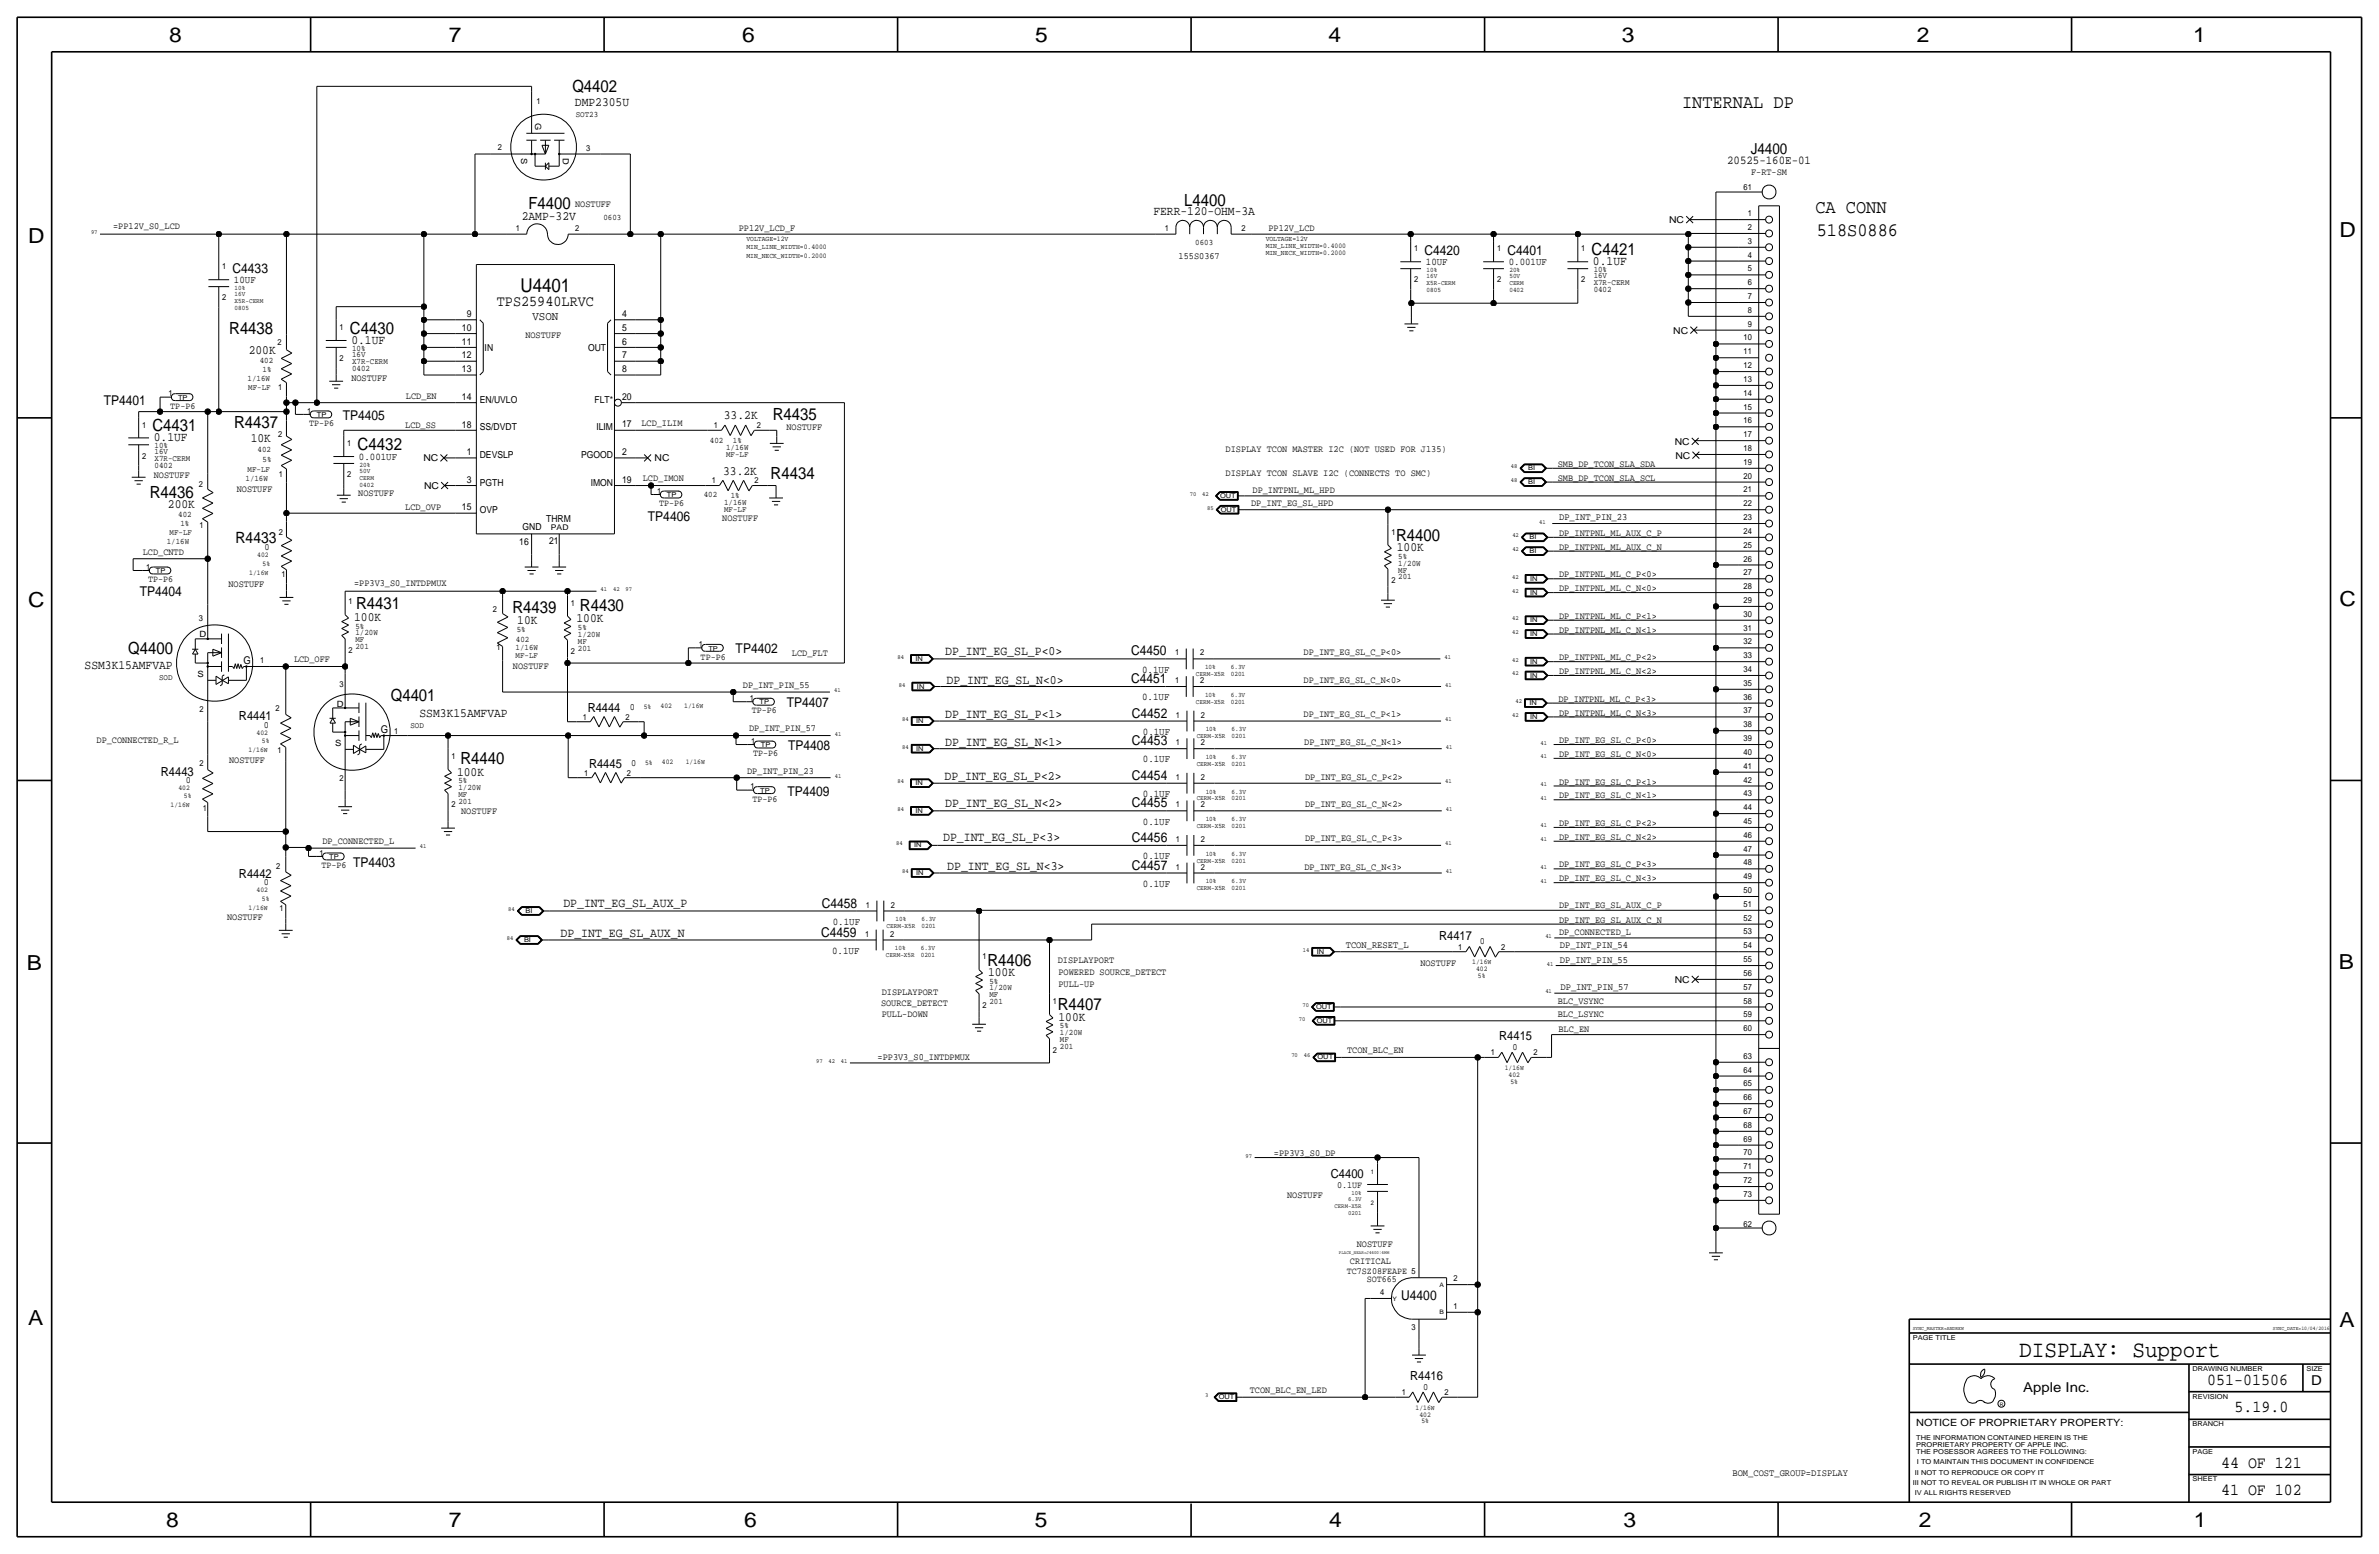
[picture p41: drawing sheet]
<svg xmlns="http://www.w3.org/2000/svg" width="875mm" height="572mm" viewBox="0 0 875 572" stroke-linecap="round" stroke-linejoin="round" font-family="sans-serif">
<defs><g id="words">
<text font-size="8.6" x="742.7" y="499.1">DISPLAY: Support</text>
<g font-size="7.6">
<text x="62.2" y="15.5">8</text>
<text x="165" y="15.5">7</text>
<text x="273" y="15.5">6</text>
<text x="380.7" y="15.5">5</text>
<text x="488.6" y="15.5">4</text>
<text x="596.6" y="15.5">3</text>
<text x="705.1" y="15.5">2</text>
<text x="806.7" y="15.5">1</text>
<text x="10.4" y="89.4">D</text>
<text x="860.5" y="87.1">D</text>
<text x="10.4" y="223.3">C</text>
<text x="860.5" y="222.8">C</text>
<text x="9.8" y="356.6">B</text>
<text x="860.2" y="356.4">B</text>
<text x="10.4" y="487.4">A</text>
<text x="860.5" y="488.2">A</text>
<text x="61.2" y="561.6">8</text>
<text x="165" y="561.6">7</text>
<text x="273.8" y="561.6">6</text>
<text x="380.7" y="561.6">5</text>
<text x="488.9" y="561.6">4</text>
<text x="597.1" y="561.6">3</text>
<text x="705.8" y="561.6">2</text>
<text x="806.9" y="561.6">1</text>
</g>
<g font-size="7">
<text x="618.7" y="39.9">INTERNAL DP</text>
<text x="667.7" y="78.2">CA CONN</text>
<text x="668.2" y="86.9">518S0886</text>
<text x="191.4" y="107.4">U4401</text>
</g>
<g font-size="6.2">
<text x="210.5" y="33.8">Q4402</text>
<text x="194.3" y="77">F4400</text>
<text x="435.5" y="75.7">L4400</text>
<text x="585.4" y="93.7">C4421</text>
<text x="84.3" y="122.9">R4438</text>
<text x="128.7" y="122.7">C4430</text>
<text x="284.2" y="154.4">R4435</text>
<text x="56.1" y="158.5">C4431</text>
<text x="86.1" y="157.5">R4437</text>
<text x="131.5" y="165.4">C4432</text>
<text x="283.4" y="176">R4434</text>
<text x="55.1" y="183.1">R4436</text>
<text x="513.5" y="198.9">R4400</text>
<text x="131" y="224">R4431</text>
<text x="188.4" y="225.6">R4439</text>
<text x="213.3" y="224.5">R4430</text>
<text x="47.2" y="240.5">Q4400</text>
<text x="143.7" y="257.8">Q4401</text>
<text x="169.4" y="280.9">R4440</text>
<text x="363.2" y="355.1">R4406</text>
<text x="389.1" y="371.6">R4407</text>
<text x="811.9" y="509.3">051-01506</text>
<text x="821.9" y="519.4">5.19.0</text>
<text x="817" y="539.8">44 OF 121</text>
<text x="817" y="549.9">41 OF 102</text>
</g>
<text font-size="5.7" x="86.7" y="199.6">R4433</text>
<g font-size="5.6">
<text x="643.9" y="56.6">J4400</text>
<text x="182.7" y="112.5">TPS25940LRVC</text>
</g>
<g font-size="5">
<text x="524" y="93.7">C4420</text>
<text x="554.4" y="93.7">C4401</text>
<text x="85.5" y="100.3">C4433</text>
<text x="38.2" y="148.8">TP4401</text>
<text x="126.1" y="154.4">TP4405</text>
<text x="238.3" y="191.8">TP4406</text>
<text x="51.4" y="219.2">TP4404</text>
<text x="270.6" y="240.3">TP4402</text>
<text x="416.1" y="241">C4450</text>
<text x="416.1" y="251.2">C4451</text>
<text x="289.4" y="260.1">TP4407</text>
<text x="416.3" y="263.9">C4452</text>
<text x="289.9" y="275.8">TP4408</text>
<text x="416.3" y="274.1">C4453</text>
<text x="416.3" y="286.8">C4454</text>
<text x="289.6" y="292.6">TP4409</text>
<text x="416.3" y="296.9">C4455</text>
<text x="416.3" y="309.6">C4456</text>
<text x="129.9" y="319">TP4403</text>
<text x="416.3" y="319.8">C4457</text>
<text x="302.3" y="333.8">C4458</text>
<text x="302" y="344.4">C4459</text>
<text x="515.4" y="478">U4400</text>
<text x="850.1" y="509.3">D</text>
<text x="744.2" y="511.8">Apple Inc.</text>
</g>
<g font-size="4.7">
<text x="211.5" y="39">DMP2305U</text>
<text x="191.9" y="81.1">2AMP-32V</text>
<text x="424.2" y="79.2">FERR-120-OHM-3A</text>
<text x="585.9" y="97.5">0.1UF</text>
<text x="91.5" y="130">200K</text>
<text x="129.2" y="126.5">0.1UF</text>
<text x="266.3" y="154.2">33.2K</text>
<text x="56.6" y="162.3">0.1UF</text>
<text x="92.2" y="162.6">10K</text>
<text x="266" y="174.8">33.2K</text>
<text x="61.8" y="186.7">200K</text>
<text x="513.8" y="202.7">100K</text>
<text x="130.3" y="228.3">100K</text>
<text x="190.3" y="229.4">10K</text>
<text x="212" y="228.9">100K</text>
<text x="31.1" y="245.9">SSM3K15AMFVAP</text>
<text x="347.7" y="241">DP_INT_EG_SL_P&lt;0&gt;</text>
<text x="348.2" y="251.5">DP_INT_EG_SL_N&lt;0&gt;</text>
<text x="154.3" y="263.7">SSM3K15AMFVAP</text>
<text x="347.7" y="263.9">DP_INT_EG_SL_P&lt;1&gt;</text>
<text x="347.7" y="274.3">DP_INT_EG_SL_N&lt;1&gt;</text>
<text x="168.1" y="285.2">100K</text>
<text x="347.4" y="286.8">DP_INT_EG_SL_P&lt;2&gt;</text>
<text x="347.7" y="296.9">DP_INT_EG_SL_N&lt;2&gt;</text>
<text x="346.9" y="309.4">DP_INT_EG_SL_P&lt;3&gt;</text>
<text x="348.4" y="319.8">DP_INT_EG_SL_N&lt;3&gt;</text>
<text x="207.2" y="333.5">DP_INT_EG_SL_AUX_P</text>
<text x="206.2" y="344.7">DP_INT_EG_SL_AUX_N</text>
<text x="363.4" y="358.9">100K</text>
<text x="389.3" y="375.4">100K</text>
</g>
<g font-size="4.6">
<text x="216.2" y="261.9">R4444</text>
<text x="87.9" y="264.9">R4441</text>
<text x="59.2" y="285.2">R4443</text>
<text x="216.7" y="282.4">R4445</text>
<text x="87.9" y="322.8">R4442</text>
<text x="529.4" y="345.7">R4417</text>
<text x="551.5" y="382.5">R4415</text>
<text x="489.5" y="433.1">C4400</text>
<text x="518.7" y="507.5">R4416</text>
</g>
<g font-size="4.4">
<text x="635.3" y="60.5">20525-160E-01</text>
<text x="195.9" y="117.6">VSON</text>
</g>
<g font-size="3.9">
<text x="89.5" y="244.3">G</text>
<text x="140.1" y="269.7">G</text>
</g>
<g font-size="3.8">
<text x="524.5" y="97.5">10UF</text>
<text x="554.9" y="97.5">0.001UF</text>
<text x="86.1" y="104.1">10UF</text>
<text x="132" y="169.2">0.001UF</text>
<text x="420.1" y="247.4">0.1UF</text>
<text x="420.1" y="257.6">0.1UF</text>
<text x="420.4" y="270.3">0.1UF</text>
<text x="420.4" y="280.4">0.1UF</text>
<text x="420.4" y="293.1">0.1UF</text>
<text x="420.4" y="303.3">0.1UF</text>
<text x="420.4" y="316">0.1UF</text>
<text x="420.4" y="326.1">0.1UF</text>
<text x="306.3" y="340.1">0.1UF</text>
<text x="306.1" y="350.8">0.1UF</text>
</g>
<text font-size="3.7" x="704.8" y="524.5">NOTICE OF PROPRIETARY PROPERTY:</text>
<g font-size="3.6">
<text x="573.5" y="191.3">DP_INT_PIN_23</text>
<text x="495" y="348.5">TCON_RESET_L</text>
<text x="573.7" y="348.5">DP_INT_PIN_54</text>
<text x="573.7" y="354.1">DP_INT_PIN_55</text>
<text x="574" y="364.2">DP_INT_PIN_57</text>
<text x="637.2" y="542.8">BOM_COST_GROUP=DISPLAY</text>
</g>
<g font-size="3.5">
<text x="644.1" y="64.3">F-RT-SM</text>
<text x="211.5" y="76.2">NOSTUFF</text>
<text x="613.9" y="82">NC</text>
<text x="41.6" y="84.3">=PP12V_S0_LCD</text>
<text x="271.7" y="84.8">PP12V_LCD_F</text>
<text x="466.5" y="84.8">PP12V_LCD</text>
<text x="433.5" y="95.3">155S0367</text>
<text x="171.7" y="116.6">9</text>
<text x="228.8" y="116.6">4</text>
<text x="169.9" y="121.7">10</text>
<text x="193.2" y="124.2">NOSTUFF</text>
<text x="228.8" y="121.7">5</text>
<text x="615.5" y="122.7">NC</text>
<text x="169.9" y="131.8">12</text>
<text x="169.9" y="126.7">11</text>
<text x="178.3" y="129">IN</text>
<text x="216.3" y="129">OUT</text>
<text x="228.8" y="131.8">7</text>
<text x="228.8" y="126.7">6</text>
<text x="169.9" y="136.9">13</text>
<text x="228.8" y="136.9">8</text>
<text x="129.2" y="140">NOSTUFF</text>
<text x="149.3" y="146.8">LCD_EN</text>
<text x="169.9" y="147.1">14</text>
<text x="176.5" y="148.1">EN/UVLO</text>
<text x="218.7" y="148.1">FLT*</text>
<text x="228.8" y="147.1">20</text>
<text x="62.6" y="150.4">TP-P6</text>
<text x="113.7" y="156.7">TP-P6</text>
<text x="149" y="157.2">LCD_SS</text>
<text x="169.9" y="157.2">18</text>
<text x="176.5" y="158.2">SS/DVDT</text>
<text x="219.4" y="158.2">ILIM</text>
<text x="228.8" y="157.2">17</text>
<text x="235.9" y="156.7">LCD_ILIM</text>
<text x="289.3" y="158.2">NOSTUFF</text>
<text x="171.7" y="167.4">1</text>
<text x="228.8" y="167.4">2</text>
<text x="450.8" y="166.1">DISPLAY TCON MASTER I2C (NOT USED FOR J135)</text>
<text x="616" y="163.6">NC</text>
<text x="155.7" y="169.7">NC</text>
<text x="176.5" y="168.4">DEVSLP</text>
<text x="213.8" y="168.4">PGOOD</text>
<text x="240.7" y="169.7">NC</text>
<text x="573" y="171.7">SMB_DP_TCON_SLA_SDA</text>
<text x="616.2" y="168.7">NC</text>
<text x="56.6" y="175.8">NOSTUFF</text>
<text x="156" y="179.8">NC</text>
<text x="171.7" y="177.5">3</text>
<text x="176.5" y="178.6">PGTH</text>
<text x="217.3" y="178.6">IMON</text>
<text x="228.8" y="177.5">19</text>
<text x="236.4" y="177">LCD_IMON</text>
<text x="450.8" y="175">DISPLAY TCON SLAVE I2C (CONNECTS TO SMC)</text>
<text x="573" y="176.8">SMB_DP_TCON_SLA_SCL</text>
<text x="87.1" y="181.1">NOSTUFF</text>
<text x="131.8" y="182.4">NOSTUFF</text>
<text x="460.2" y="185.9">DP_INT_EG_SL_HPD</text>
<text x="460.7" y="181.4">DP_INTPNL_ML_HPD</text>
<text x="149.1" y="187.5">LCD_OVP</text>
<text x="169.9" y="187.7">15</text>
<text x="176.5" y="188.7">OVP</text>
<text x="242.5" y="186.2">TP-P6</text>
<text x="265.6" y="191.5">NOSTUFF</text>
<text x="192.2" y="195.1">GND</text>
<text x="200.9" y="192">THRM</text>
<text x="573.5" y="197.1">DP_INTPNL_ML_AUX_C_P</text>
<text x="97.3" y="202.4">0</text>
<text x="191" y="200.4">16</text>
<text x="201.9" y="200.2">21</text>
<text x="573.5" y="202.2">DP_INTPNL_ML_AUX_C_N</text>
<text x="52.5" y="204.2">LCD_CNTD</text>
<text x="54.5" y="214.1">TP-P6</text>
<text x="84" y="215.9">NOSTUFF</text>
<text x="130.3" y="215.6">=PP3V3_S0_INTDPMUX</text>
<text x="573.5" y="212.3">DP_INTPNL_ML_C_P&lt;0&gt;</text>
<text x="573.5" y="217.4">DP_INTPNL_ML_C_N&lt;0&gt;</text>
<text x="573.5" y="227.6">DP_INTPNL_ML_C_P&lt;1&gt;</text>
<text x="573.5" y="232.7">DP_INTPNL_ML_C_N&lt;1&gt;</text>
<text x="108.2" y="243.3">LCD_OFF</text>
<text x="257.7" y="242.6">TP-P6</text>
<text x="291.3" y="241.3">LCD_FLT</text>
<text x="479.5" y="241">DP_INT_EG_SL_C_P&lt;0&gt;</text>
<text x="573.5" y="242.8">DP_INTPNL_ML_C_P&lt;2&gt;</text>
<text x="188.7" y="246.1">NOSTUFF</text>
<text x="479.5" y="251.2">DP_INT_EG_SL_C_N&lt;0&gt;</text>
<text x="573.5" y="247.9">DP_INTPNL_ML_C_N&lt;2&gt;</text>
<text x="273.2" y="253">DP_INT_PIN_55</text>
<text x="231.7" y="261.1">0</text>
<text x="276.5" y="262.4">TP-P6</text>
<text x="479.5" y="263.7">DP_INT_EG_SL_C_P&lt;1&gt;</text>
<text x="573.2" y="258.1">DP_INTPNL_ML_C_P&lt;3&gt;</text>
<text x="573.5" y="263.1">DP_INTPNL_ML_C_N&lt;3&gt;</text>
<text x="97" y="267.7">0</text>
<text x="275.5" y="269">DP_INT_PIN_57</text>
<text x="35.5" y="273.3">DP_CONNECTED_R_L</text>
<text x="479.7" y="274.1">DP_INT_EG_SL_C_N&lt;1&gt;</text>
<text x="573.5" y="273.3">DP_INT_EG_SL_C_P&lt;0&gt;</text>
<text x="84.3" y="280.7">NOSTUFF</text>
<text x="232.2" y="281.7">0</text>
<text x="277" y="278.1">TP-P6</text>
<text x="573.5" y="278.4">DP_INT_EG_SL_C_N&lt;0&gt;</text>
<text x="274.8" y="284.7">DP_INT_PIN_23</text>
<text x="480" y="286.8">DP_INT_EG_SL_C_P&lt;2&gt;</text>
<text x="68.3" y="288">0</text>
<text x="573.5" y="293.6">DP_INT_EG_SL_C_N&lt;1&gt;</text>
<text x="573.5" y="288.5">DP_INT_EG_SL_C_P&lt;1&gt;</text>
<text x="169.6" y="299.2">NOSTUFF</text>
<text x="276.8" y="294.9">TP-P6</text>
<text x="480" y="296.7">DP_INT_EG_SL_C_N&lt;2&gt;</text>
<text x="573.5" y="303.8">DP_INT_EG_SL_C_P&lt;2&gt;</text>
<text x="118.6" y="310.4">DP_CONNECTED_L</text>
<text x="480" y="309.1">DP_INT_EG_SL_C_P&lt;3&gt;</text>
<text x="573.5" y="308.9">DP_INT_EG_SL_C_N&lt;2&gt;</text>
<text x="118.3" y="319.3">TP-P6</text>
<text x="479.8" y="319.8">DP_INT_EG_SL_C_N&lt;3&gt;</text>
<text x="573.5" y="319">DP_INT_EG_SL_C_P&lt;3&gt;</text>
<text x="97" y="325.6">0</text>
<text x="573.5" y="324.1">DP_INT_EG_SL_C_N&lt;3&gt;</text>
<text x="573.5" y="334">DP_INT_EG_SL_AUX_C_P</text>
<text x="83.5" y="338.3">NOSTUFF</text>
<text x="573.5" y="339.3">DP_INT_EG_SL_AUX_C_N</text>
<text x="544.3" y="347.2">0</text>
<text x="573.5" y="343.9">DP_CONNECTED_L</text>
<text x="389.1" y="354.1">DISPLAYPORT</text>
<text x="389.3" y="358.6">POWERED SOURCE_DETECT</text>
<text x="522.4" y="355.1">NOSTUFF</text>
<text x="324.3" y="365.8">DISPLAYPORT</text>
<text x="389.3" y="363">PULL-UP</text>
<text x="616" y="361.4">NC</text>
<text x="324.1" y="370.1">SOURCE_DETECT</text>
<text x="573" y="369.1">BLC_VSYNC</text>
<text x="324.3" y="373.9">PULL-DOWN</text>
<text x="573" y="374.1">BLC_LSYNC</text>
<text x="573.2" y="379.5">BLC_EN</text>
<text x="322.8" y="389.9">=PP3V3_S0_INTDPMUX</text>
<text x="495.5" y="387.1">TCON_BLC_EN</text>
<text x="556.3" y="386.1">0</text>
<text x="468.6" y="425.2">=PP3V3_S0_DP</text>
<text x="491.8" y="436.9">0.1UF</text>
<text x="473.4" y="440.7">NOSTUFF</text>
<text x="499.1" y="458.7">NOSTUFF</text>
<text x="496.5" y="464.8">CRITICAL</text>
<text x="495.4" y="468.4">TC7SZ08FEAPE</text>
<text x="502.7" y="471.4">SOT665</text>
<text x="459.7" y="512.3">TCON_BLC_EN_LED</text>
<text x="523.5" y="511">0</text>
</g>
<g font-size="3.2">
<text x="73.4" y="234.4">D</text>
<text x="72.7" y="248.9">S</text>
<text x="123.9" y="259.8">D</text>
<text x="123.2" y="274.3">S</text>
</g>
<g font-size="3.1">
<text x="197.3" y="38.1">1</text>
<text x="196.8" y="45.2" transform="rotate(90 196.8 45.2)">G</text>
<text x="211.8" y="43.2">SOT23</text>
<text x="183.1" y="55.1">2</text>
<text x="191.7" y="58" transform="rotate(90 191.7 58)">S</text>
<text x="207" y="57.9" transform="rotate(90 207 57.9)">D</text>
<text x="215.6" y="55.6">3</text>
<text x="641.3" y="69.8">61</text>
<text x="221.9" y="80.8">0603</text>
<text x="642.8" y="79.5">1</text>
<text x="189.7" y="84.8">1</text>
<text x="211.5" y="84.8">2</text>
<text x="428.4" y="84.8">1</text>
<text x="456.6" y="84.8">2</text>
<text x="642.8" y="89.7">3</text>
<text x="642.8" y="84.6">2</text>
<text x="439.6" y="90.2">0603</text>
<text x="520.1" y="92.5">1</text>
<text x="550.6" y="92.5">1</text>
<text x="581.6" y="92.5">1</text>
<text x="642.8" y="94.7">4</text>
<text x="81.7" y="99.1">1</text>
<text x="586.2" y="100.1">10%</text>
<text x="642.8" y="99.8">5</text>
<text x="520.1" y="103.9">2</text>
<text x="550.6" y="103.9">2</text>
<text x="581.6" y="103.9">2</text>
<text x="586.2" y="102.4">16V</text>
<text x="586.2" y="107.4">0402</text>
<text x="586.2" y="104.9">X7R-CERM</text>
<text x="642.8" y="104.9">6</text>
<text x="81.7" y="110.5">2</text>
<text x="642.8" y="110">7</text>
<text x="642.8" y="115.1">8</text>
<text x="124.9" y="121.4">1</text>
<text x="641.3" y="125.2">10</text>
<text x="642.8" y="120.1">9</text>
<text x="102.1" y="127">2</text>
<text x="129.5" y="131.3">16V</text>
<text x="129.5" y="129">10%</text>
<text x="641.3" y="130.3">11</text>
<text x="95.5" y="133.6">402</text>
<text x="96.6" y="136.9">1%</text>
<text x="124.9" y="132.8">2</text>
<text x="129.5" y="133.9">X7R-CERM</text>
<text x="129.5" y="136.4">0402</text>
<text x="641.3" y="135.4">12</text>
<text x="91.1" y="140.2">1/16W</text>
<text x="91.3" y="143.5">MF-LF</text>
<text x="102.3" y="143.3">1</text>
<text x="641.3" y="140.5">13</text>
<text x="61.9" y="145.8">1</text>
<text x="641.3" y="145.5">14</text>
<text x="113" y="152.1">1</text>
<text x="641.3" y="155.7">16</text>
<text x="641.3" y="150.6">15</text>
<text x="52.3" y="157.2">1</text>
<text x="102.3" y="160.5">2</text>
<text x="262.6" y="157.5">1</text>
<text x="278.3" y="157.5">2</text>
<text x="641.3" y="160.8">17</text>
<text x="56.8" y="164.8">10%</text>
<text x="56.8" y="167.1">16V</text>
<text x="94.8" y="166.4">402</text>
<text x="127.7" y="164.1">1</text>
<text x="261.1" y="163.1">402</text>
<text x="267.1" y="165.4">1/16W</text>
<text x="267.1" y="167.9">MF-LF</text>
<text x="269.6" y="162.8">1%</text>
<text x="641.3" y="165.9">18</text>
<text x="52.3" y="168.7">2</text>
<text x="56.8" y="172.2">0402</text>
<text x="56.8" y="169.7">X7R-CERM</text>
<text x="91.1" y="173.7">MF-LF</text>
<text x="96.6" y="169.9">5%</text>
<text x="641.3" y="170.9">19</text>
<text x="73.1" y="179.1">2</text>
<text x="90.3" y="177">1/16W</text>
<text x="102.6" y="175.3">1</text>
<text x="127.7" y="175.5">2</text>
<text x="261.8" y="177.8">1</text>
<text x="277.6" y="177.8">2</text>
<text x="641.3" y="176">20</text>
<text x="241.8" y="181.6">1</text>
<text x="258.8" y="182.9">402</text>
<text x="266.3" y="185.7">1/16W</text>
<text x="268.8" y="183.1">1%</text>
<text x="641.3" y="181.1">21</text>
<text x="65.5" y="190">402</text>
<text x="266.3" y="188.2">MF-LF</text>
<text x="641.3" y="191.3">23</text>
<text x="641.3" y="186.2">22</text>
<text x="62.4" y="196.9">MF-LF</text>
<text x="66.4" y="193.3">1%</text>
<text x="73.4" y="194.1">1</text>
<text x="102.6" y="196.6">2</text>
<text x="511.8" y="196.6">1</text>
<text x="641.3" y="196.3">24</text>
<text x="61.4" y="199.9">1/16W</text>
<text x="641.3" y="201.4">25</text>
<text x="53.8" y="209.6">1</text>
<text x="514.3" y="205.5">5%</text>
<text x="514.3" y="208">1/20W</text>
<text x="641.3" y="206.5">26</text>
<text x="103.6" y="212.3">1</text>
<text x="511.8" y="214.4">2</text>
<text x="514.3" y="210.6">MF</text>
<text x="514.3" y="213.1">201</text>
<text x="641.3" y="211.6">27</text>
<text x="641.3" y="221.7">29</text>
<text x="641.3" y="216.7">28</text>
<text x="128.2" y="222.2">1</text>
<text x="181.3" y="225">2</text>
<text x="210" y="222.8">1</text>
<text x="641.3" y="226.8">30</text>
<text x="73.1" y="228.3">3</text>
<text x="130.8" y="233.7">1/20W</text>
<text x="130.8" y="231.1">5%</text>
<text x="190.1" y="232.4">5%</text>
<text x="212.5" y="231.6">5%</text>
<text x="641.3" y="231.9">31</text>
<text x="130.8" y="236.2">MF</text>
<text x="130.8" y="238.8">201</text>
<text x="182.6" y="239">1</text>
<text x="189.6" y="239">1/16W</text>
<text x="189.8" y="236">402</text>
<text x="212.5" y="239.3">201</text>
<text x="212.5" y="234.2">1/20W</text>
<text x="212.5" y="236.7">MF</text>
<text x="257" y="238">1</text>
<text x="641.3" y="237">32</text>
<text x="95.7" y="243.8">1</text>
<text x="128.2" y="240">2</text>
<text x="189.6" y="242.1">MF-LF</text>
<text x="210" y="240.5">2</text>
<text x="432.3" y="241">1</text>
<text x="441.4" y="241">2</text>
<text x="641.3" y="242.1">33</text>
<text x="58.5" y="250.2">SOD</text>
<text x="432.3" y="251.2">1</text>
<text x="441.4" y="251.2">2</text>
<text x="641.3" y="247.1">34</text>
<text x="124.9" y="252.5">3</text>
<text x="275.8" y="257.8">1</text>
<text x="641.3" y="257.3">36</text>
<text x="641.3" y="252.2">35</text>
<text x="73.4" y="261.9">2</text>
<text x="101.3" y="261.6">2</text>
<text x="432.5" y="263.9">1</text>
<text x="441.7" y="263.9">2</text>
<text x="641.3" y="262.4">37</text>
<text x="151" y="267.7">SOD</text>
<text x="214.3" y="264.7">1</text>
<text x="230.1" y="264.7">2</text>
<text x="641.3" y="267.5">38</text>
<text x="145" y="270">1</text>
<text x="276.3" y="273.6">1</text>
<text x="432.5" y="274.1">1</text>
<text x="441.7" y="274.1">2</text>
<text x="641.3" y="272.5">39</text>
<text x="73.4" y="281.7">2</text>
<text x="102.1" y="276.9">1</text>
<text x="166.1" y="279.1">1</text>
<text x="641.3" y="277.6">40</text>
<text x="124.9" y="287.3">2</text>
<text x="214.8" y="285.2">1</text>
<text x="230.6" y="285.2">2</text>
<text x="432.5" y="286.8">1</text>
<text x="441.7" y="286.8">2</text>
<text x="641.3" y="287.8">42</text>
<text x="641.3" y="282.7">41</text>
<text x="168.6" y="290.6">1/20W</text>
<text x="168.6" y="293.1">MF</text>
<text x="168.6" y="288">5%</text>
<text x="276" y="290.3">1</text>
<text x="641.3" y="292.9">43</text>
<text x="74.6" y="298.2">1</text>
<text x="166.1" y="296.9">2</text>
<text x="168.6" y="295.7">201</text>
<text x="432.5" y="296.9">1</text>
<text x="441.7" y="296.9">2</text>
<text x="641.3" y="297.9">44</text>
<text x="641.3" y="303">45</text>
<text x="432.5" y="309.6">1</text>
<text x="441.7" y="309.6">2</text>
<text x="641.3" y="308.1">46</text>
<text x="117.5" y="314.7">1</text>
<text x="641.3" y="313.2">47</text>
<text x="101.5" y="319.5">2</text>
<text x="432.5" y="319.8">1</text>
<text x="441.7" y="319.8">2</text>
<text x="641.3" y="323.3">49</text>
<text x="641.3" y="318.3">48</text>
<text x="641.3" y="328.4">50</text>
<text x="102.8" y="335">1</text>
<text x="318.5" y="333.8">1</text>
<text x="327.6" y="333.8">2</text>
<text x="641.3" y="333.5">51</text>
<text x="641.3" y="338.6">52</text>
<text x="318.2" y="344.4">1</text>
<text x="327.4" y="344.4">2</text>
<text x="641.3" y="343.7">53</text>
<text x="361.4" y="352.8">1</text>
<text x="536.4" y="349.2">1</text>
<text x="552.1" y="349.2">2</text>
<text x="641.3" y="353.8">55</text>
<text x="641.3" y="348.7">54</text>
<text x="641.3" y="358.9">56</text>
<text x="363.9" y="364.2">1/20W</text>
<text x="363.9" y="361.7">5%</text>
<text x="641.3" y="364">57</text>
<text x="361.4" y="370.6">2</text>
<text x="363.9" y="369.3">201</text>
<text x="363.9" y="366.8">MF</text>
<text x="387.3" y="369.3">1</text>
<text x="641.3" y="369.1">58</text>
<text x="641.3" y="374.1">59</text>
<text x="389.8" y="380.7">1/20W</text>
<text x="389.8" y="383.3">MF</text>
<text x="389.8" y="378.2">5%</text>
<text x="641.3" y="379.2">60</text>
<text x="387.3" y="387.1">2</text>
<text x="389.8" y="385.8">201</text>
<text x="548.3" y="388.1">1</text>
<text x="564.1" y="388.1">2</text>
<text x="641.3" y="389.4">63</text>
<text x="641.3" y="394.5">64</text>
<text x="641.3" y="399.5">65</text>
<text x="641.3" y="404.6">66</text>
<text x="641.3" y="409.7">67</text>
<text x="641.3" y="419.9">69</text>
<text x="641.3" y="414.8">68</text>
<text x="641.3" y="424.9">70</text>
<text x="641.3" y="430">71</text>
<text x="641.3" y="435.1">72</text>
<text x="641.3" y="440.2">73</text>
<text x="641.3" y="451.1">62</text>
<text x="519.1" y="468.6">5</text>
<text x="534.6" y="471.2">2</text>
<text x="507.7" y="476.2">4</text>
<text x="534.6" y="481.3">1</text>
<text x="519.1" y="488.9">3</text>
<text x="515.6" y="513.1">1</text>
<text x="531.3" y="513.1">2</text>
</g>
<text font-size="2.9" x="202.6" y="195.1">PAD</text>
<g font-size="2.6">
<text x="274.5" y="88.6">VOLTAGE=12V</text>
<text x="465.5" y="88.6">VOLTAGE=12V</text>
<text x="274.5" y="91.7">MIN_LINE_WIDTH=0.4000</text>
<text x="274.5" y="95">MIN_NECK_WIDTH=0.2000</text>
<text x="465.5" y="91.2">MIN_LINE_WIDTH=0.4000</text>
<text x="465.5" y="93.7">MIN_NECK_WIDTH=0.2000</text>
<text x="94.6" y="205">402</text>
<text x="96.6" y="208">5%</text>
<text x="91.7" y="211.3">1/16W</text>
<text x="236.8" y="260.6">5%</text>
<text x="242.9" y="260.4">402</text>
<text x="251.7" y="260.4">1/16W</text>
<text x="94.4" y="270.3">402</text>
<text x="96.3" y="273.3">5%</text>
<text x="91.4" y="276.6">1/16W</text>
<text x="237.3" y="281.2">5%</text>
<text x="243.5" y="280.9">402</text>
<text x="252.2" y="280.9">1/16W</text>
<text x="65.7" y="290.6">402</text>
<text x="67.6" y="293.6">5%</text>
<text x="62.7" y="296.9">1/16W</text>
<text x="94.4" y="328.2">402</text>
<text x="91.4" y="334.5">1/16W</text>
<text x="96.3" y="331.2">5%</text>
<text x="541.5" y="354.6">1/16W</text>
<text x="542.9" y="357.1">402</text>
<text x="543.6" y="359.7">5%</text>
<text x="553.5" y="393.4">1/16W</text>
<text x="554.9" y="396">402</text>
<text x="555.6" y="398.5">5%</text>
<text x="520.7" y="518.4">1/16W</text>
<text x="522.1" y="521">402</text>
<text x="522.8" y="523.5">5%</text>
</g>
<g font-size="2.5">
<text x="524.7" y="100.1">10%</text>
<text x="555.2" y="100.1">20%</text>
<text x="86.3" y="106.7">10%</text>
<text x="524.7" y="107.4">0805</text>
<text x="524.7" y="102.4">16V</text>
<text x="524.7" y="104.9">X5R-CERM</text>
<text x="555.2" y="107.4">0402</text>
<text x="555.2" y="104.9">CERM</text>
<text x="555.2" y="102.4">50V</text>
<text x="86.3" y="109">16V</text>
<text x="86.3" y="111.5">X5R-CERM</text>
<text x="86.3" y="114">0805</text>
<text x="65.5" y="147.1">TP</text>
<text x="116.5" y="153.4">TP</text>
<text x="132.3" y="171.7">20%</text>
<text x="132.3" y="174">50V</text>
<text x="562.1" y="173">BI</text>
<text x="132.3" y="176.5">CERM</text>
<text x="132.3" y="179.1">0402</text>
<text x="562.1" y="178.1">BI</text>
<text x="245.3" y="182.9">TP</text>
<text x="448.8" y="183.1">OUT</text>
<text x="449" y="188.2">OUT</text>
<text x="562.6" y="203.5">BI</text>
<text x="562.6" y="198.4">BI</text>
<text x="57.4" y="210.8">TP</text>
<text x="562.8" y="213.6">IN</text>
<text x="562.8" y="218.7">IN</text>
<text x="562.8" y="233.9">IN</text>
<text x="562.8" y="228.9">IN</text>
<text x="260.6" y="239.3">TP</text>
<text x="336.8" y="243.1">IN</text>
<text x="562.8" y="244.1">IN</text>
<text x="439.9" y="248.7">CERM-X5R</text>
<text x="443.2" y="246.1">10%</text>
<text x="452.7" y="248.7">0201</text>
<text x="452.7" y="246.1">6.3V</text>
<text x="562.8" y="249.2">IN</text>
<text x="337.3" y="253.2">IN</text>
<text x="443.2" y="256.3">10%</text>
<text x="452.7" y="256.3">6.3V</text>
<text x="279.3" y="259.1">TP</text>
<text x="439.9" y="258.8">CERM-X5R</text>
<text x="452.7" y="258.8">0201</text>
<text x="562.6" y="259.3">IN</text>
<text x="337" y="265.9">IN</text>
<text x="443.5" y="269">10%</text>
<text x="453" y="269">6.3V</text>
<text x="562.8" y="264.4">IN</text>
<text x="279.9" y="274.8">TP</text>
<text x="440.2" y="271.5">CERM-X5R</text>
<text x="453" y="271.5">0201</text>
<text x="337" y="276.1">IN</text>
<text x="440.2" y="281.7">CERM-X5R</text>
<text x="443.5" y="279.1">10%</text>
<text x="453" y="279.1">6.3V</text>
<text x="453" y="281.7">0201</text>
<text x="279.6" y="291.6">TP</text>
<text x="336.8" y="288.8">IN</text>
<text x="443.5" y="291.8">10%</text>
<text x="453" y="291.8">6.3V</text>
<text x="336.8" y="299">IN</text>
<text x="440.2" y="294.4">CERM-X5R</text>
<text x="453" y="294.4">0201</text>
<text x="440.2" y="304.5">CERM-X5R</text>
<text x="443.5" y="302">10%</text>
<text x="453" y="302">6.3V</text>
<text x="453" y="304.5">0201</text>
<text x="336.2" y="311.7">IN</text>
<text x="121.1" y="316">TP</text>
<text x="440.2" y="317.2">CERM-X5R</text>
<text x="443.5" y="314.7">10%</text>
<text x="453" y="314.7">6.3V</text>
<text x="453" y="317.2">0201</text>
<text x="337" y="321.8">IN</text>
<text x="440.2" y="327.4">CERM-X5R</text>
<text x="443.5" y="324.9">10%</text>
<text x="453" y="327.4">0201</text>
<text x="453" y="324.9">6.3V</text>
<text x="193.2" y="335.8">BI</text>
<text x="326.1" y="341.4">CERM-X5R</text>
<text x="329.4" y="338.8">10%</text>
<text x="338.9" y="338.8">6.3V</text>
<text x="338.9" y="341.4">0201</text>
<text x="192.7" y="346.5">BI</text>
<text x="325.9" y="352">CERM-X5R</text>
<text x="329.2" y="349.5">10%</text>
<text x="338.7" y="352">0201</text>
<text x="338.7" y="349.5">6.3V</text>
<text x="484.3" y="350.8">IN</text>
<text x="484.1" y="371.1">OUT</text>
<text x="484.3" y="376.2">OUT</text>
<text x="484.6" y="389.6">OUT</text>
<text x="703.5" y="492.8">PAGE TITLE</text>
<text x="806.4" y="504.2">DRAWING NUMBER</text>
<text x="848.3" y="504.2">SIZE</text>
<text x="448.3" y="514.6">OUT</text>
<text x="806.4" y="514.4">REVISION</text>
<text x="806.4" y="524.5">BRANCH</text>
<text x="704.8" y="532.1">PROPRIETARY PROPERTY OF APPLE INC.</text>
<text x="704.8" y="529.6">THE INFORMATION CONTAINED HEREIN IS THE</text>
<text x="704.8" y="534.7">THE POSESSOR AGREES TO THE FOLLOWING:</text>
<text x="705.1" y="538.5">I TO MAINTAIN THIS DOCUMENT IN CONFIDENCE</text>
<text x="806.4" y="534.7">PAGE</text>
<text x="704.3" y="542.3">II NOT TO REPRODUCE OR COPY IT</text>
<text x="806.4" y="544.8">SHEET</text>
<text x="703.5" y="546.1">III NOT TO REVEAL OR PUBLISH IT IN WHOLE OR PART</text>
<text x="704.3" y="549.9">IV ALL RIGHTS RESERVED</text>
</g>
<g font-size="2.3">
<text x="33.5" y="86.1">97</text>
<text x="555.8" y="172.2">48</text>
<text x="555.8" y="177.3">48</text>
<text x="437.6" y="182.4">70</text>
<text x="442.2" y="182.4">42</text>
<text x="444" y="187.5">85</text>
<text x="556.3" y="197.6">42</text>
<text x="566.1" y="192.5">41</text>
<text x="556.3" y="202.7">42</text>
<text x="556.2" y="212.8">42</text>
<text x="220.9" y="217.4">41</text>
<text x="225.5" y="217.4">42</text>
<text x="230.1" y="217.4">97</text>
<text x="556.2" y="217.9">42</text>
<text x="556.2" y="233.2">42</text>
<text x="556.2" y="228.1">42</text>
<text x="330.1" y="242.3">84</text>
<text x="531.3" y="242.3">41</text>
<text x="556.2" y="243.3">42</text>
<text x="556.2" y="248.4">42</text>
<text x="306.8" y="254.5">41</text>
<text x="330.6" y="252.5">84</text>
<text x="531.6" y="252.5">41</text>
<text x="556.2" y="263.6">42</text>
<text x="557.4" y="258.6">42</text>
<text x="331.9" y="265.2">84</text>
<text x="531.6" y="265.2">41</text>
<text x="307" y="270.5">41</text>
<text x="331.9" y="275.3">84</text>
<text x="531.8" y="275.3">41</text>
<text x="566.6" y="273.8">41</text>
<text x="566.6" y="278.9">41</text>
<text x="307" y="286">41</text>
<text x="330.1" y="288">84</text>
<text x="531.6" y="288">41</text>
<text x="566.6" y="289.1">41</text>
<text x="330.1" y="298.2">84</text>
<text x="531.8" y="298.2">41</text>
<text x="566.6" y="294.1">41</text>
<text x="566.6" y="304.3">41</text>
<text x="154.4" y="311.9">41</text>
<text x="329.6" y="310.9">84</text>
<text x="531.6" y="310.9">41</text>
<text x="566.6" y="309.4">41</text>
<text x="331.9" y="321.1">84</text>
<text x="531.8" y="321.1">41</text>
<text x="566.6" y="319.5">41</text>
<text x="566.6" y="324.6">41</text>
<text x="186.9" y="335">84</text>
<text x="186.4" y="345.7">84</text>
<text x="568.4" y="344.9">41</text>
<text x="479.2" y="350">14</text>
<text x="568.9" y="355.1">41</text>
<text x="568.4" y="365.3">41</text>
<text x="479" y="370.3">70</text>
<text x="477.8" y="375.4">70</text>
<text x="475" y="388.9">70</text>
<text x="479.6" y="388.9">46</text>
<text x="300.2" y="390.9">97</text>
<text x="304.8" y="390.9">42</text>
<text x="309.3" y="390.9">41</text>
<text x="458.2" y="425.7">97</text>
<text x="504.3" y="431.8">1</text>
<text x="495.8" y="441.7">6.3V</text>
<text x="497.1" y="439.4">10%</text>
<text x="504.3" y="443.2">2</text>
<text x="490.9" y="444.2">CERM-X5R</text>
<text x="495.8" y="446.8">0201</text>
<text x="529.5" y="473.2">A</text>
<text x="512.2" y="478.3">Y</text>
<text x="529.5" y="483.1">B</text>
<text x="443.3" y="513.8">3</text>
</g>
<g font-size="2">
<text x="703.5" y="488.9">SYNC_MASTER=ANDREW</text>
<text x="836" y="488.9">SYNC_DATE=10/04/2016</text>
</g>
<text font-size="1.8" x="735.5" y="516.9">R</text>
<text font-size="1.7" x="492.5" y="461">PLACE_NEAR=J4400:4MM</text>
</g></defs>
<g fill="none" stroke="#000" stroke-width=".37">
<path d="M116.5 31.8h79zM116.5 31.8v116.3zM195.5 31.8v2zM195.5 33.8v15.2zM174.7 56.6h5.6zM174.7 56.6v29.5zM180.3 56.6h20.3zM191.7 44.9a12.2 12.2 0 0 1 20.1 6.8 12 12 0 0 1-15.7 14 12.4 12.4 0 0 1-4.4-20.8zM193.6 51.6h3.8zM193.6 49h14zM195.5 51.6v5zM196.8 56.6v4.5z"/>
<path d="M198.7 51.6h3.8zM199.3 53.4l1.3 3.2zM199.3 53.4h2.6zM200.6 51.6v5zM200.6 59.8v2.6zM201.9 59.8l-1.3 1.3zM201.9 59.8v2.6zM201.9 53.4l-1.3 3.2zM203.8 51.6h3.8zM205.7 56.6h15.2zM205.7 51.6v9.5zM220.9 56.6h11z"/>
<path d="M231.9 56.6v29.5zM196.8 61.1h3.8zM200.6 61.1l1.3 1.3zM201.9 61.1h3.8zM620.2 79.5l2.6 2.5zM631.1 70.6h8.2zM631.1 70.6v55.9zM639.3 70.6h8.9zM646.9 75.7h7.6zM646.9 75.7v370.8zM654.5 75.7v370.8zM36.8 86.1h43.7z"/>
<path d="M80.5 86.1v9.2zM80.5 95.3v7.6zM80.5 86.1h24.9zM105.4 86.1h50.5zM105.4 86.1v36.8zM155.9 86.1h18.8zM155.9 86.1v26.7zM174.7 86.1h11.4zM175.2 97.3v99zM175.2 97.3h50.8zM186.1 86.1h7.7zM193.8 86.1a3.8 3.8 0 0 1 4-3.8 3.8 3.8 0 0 1 3.6 4.3 3.8 3.8 0 0 0 4 3.3 3.8 3.8 0 0 0 3.6-3.8"/>
<path d="M209 86.1h7.6zM216.6 86.1h15.3zM226 97.3v99zM231.9 86.1h11.1zM243 86.1v31.5zM243 86.1h181.9zM424.9 86.1h7.6zM432.5 83.6v2.5zM432.5 83.6a2.54 2.54 0 0 1 2.6-2.6 2.54 2.54 0 0 1 2.5 2.6 2.54 2.54 0 0 1 2.5-2.6 2.54 2.54 0 0 1 2.6 2.6 2.54 2.54 0 0 1 2.5-2.6 2.54 2.54 0 0 1 2.6 2.6 2.54 2.54 0 0 1 2.5-2.6 2.54 2.54 0 0 1 2.5 2.6M437.6 83.6v2.5zM442.7 83.6v2.5zM447.8 83.6v2.5z"/>
<path d="M452.8 86.1h7.7zM452.8 83.6v2.5zM460.5 86.1h58.4zM515.1 98.8h7.6zM515.1 96.3h7.6zM518.9 86.1h30.5zM518.9 86.1v2.5zM518.9 88.6v7.7zM518.9 98.8v7.6zM545.5 98.8h7.7zM545.5 96.3h7.7zM549.4 86.1h30.9z"/>
<path d="M549.4 86.1v2.5zM549.4 88.6v7.7zM549.4 98.8v7.6zM576.5 98.8h7.6zM576.5 96.3h7.6zM580.3 86.1h40.7zM580.3 86.1v2.5zM580.3 88.6v7.7zM580.3 98.8v7.6zM620.2 82l2.6-2.5zM621 96h18.3zM621 90.9h18.3z"/>
<path d="M621 85.9h18.3zM621 96v5.1zM621 90.9v5.1zM621 86.1v4.8zM621 85.9v.2zM621.5 80.8h17.8zM639.3 80.8h10.1zM639.3 85.9h10.1zM639.3 96h10.1zM639.3 90.9h10.1zM76.7 105.4h7.6zM76.7 102.9h7.6z"/>
<path d="M80.5 113v38.4zM80.5 105.4v7.6zM123.6 112.8h32.3zM123.6 112.8v4.8zM123.6 117.6v7.6zM155.9 117.6h11.7zM155.9 112.8v4.8zM155.9 117.6v5.1zM167.6 117.6h7.6zM176.5 117.6l1.2 1.3zM177.7 118.9v17.8zM223.5 118.9v17.8z"/>
<path d="M224.7 117.6l-1.2 1.3zM226 117.6h7.6zM233.6 117.6h9.4zM243 117.6v5.1zM516.6 119.1h5.1zM518.9 111.5h.2zM518.9 106.4v5.1zM519.1 111.5h30.3zM519.1 111.5v5.1zM519.1 116.6v2.5zM549.4 111.5h30.9zM549.4 106.4v5.1z"/>
<path d="M580.3 106.4v5.1zM621 116.3h18.3zM621 111.3h18.3zM621 106.2h18.3zM621 101.1h18.3zM621 111.3v5zM621 106.2v5.1zM621 101.1v5.1zM639.3 106.2h10.1zM639.3 111.3h10.1zM639.3 116.3h10.1zM639.3 101.1h10.1z"/>
<path d="M103.4 139.4l3.9-1.9zM103.4 135.6l3.9 1.9zM103.4 131.8l3.9-1.9zM103.4 135.6l3.9-1.9zM103.4 131.8l3.9 1.9zM103.4 139.4l2 1.3zM105.4 128.6l2 1.3zM105.4 122.9v5.7zM119.8 127.8h7.7zM119.8 125.2h7.7zM123.6 135.4v2.3zM123.6 137.7v2.5z"/>
<path d="M123.6 127.8v7.6zM155.9 122.7h11.7zM155.9 127.8h11.7zM155.9 132.8h11.7zM155.9 137.9h11.7zM155.9 122.7v5.1zM155.9 127.8v5zM155.9 132.8v5.1zM167.6 137.9h7.6zM167.6 132.8h7.6zM167.6 127.8h7.6zM167.6 122.7h7.6z"/>
<path d="M177.7 136.7l-1.2 1.2zM223.5 136.7l1.2 1.2zM226 137.9h7.6zM226 127.8h7.6zM226 132.8h7.6zM226 122.7h7.6zM233.6 137.9h9.4zM233.6 132.8h9.4zM233.6 127.8h9.4zM233.6 122.7h9.4zM243 132.8v5.1zM243 127.8v5z"/>
<path d="M243 122.7v5.1zM517.6 120.4h3zM518.4 121.7h1.5zM621.7 120.1l2.6 2.6zM623 121.4h16.3zM624.3 120.1l-2.6 2.6zM631.1 136.7h8.2zM631.1 131.6h8.2zM631.1 126.5h8.2zM631.1 136.7v5zM631.1 131.6v5.1zM631.1 126.5v5.1z"/>
<path d="M639.3 126.5h10.1zM639.3 136.7h10.1zM639.3 121.4h10.1zM639.3 131.6h7.6zM51 151.4h7.9zM51 151.4v2zM51 153.4v7.6zM58.9 151.4h17.5zM58.9 146.1v5.3zM58.9 146.1h1.8zM60.7 146.1h2.5zM64.4 144.8a1.25 1.25 0 0 0-1.4 1.3 1.25 1.25 0 0 0 1.4 1.2"/>
<path d="M64.5 144.8h5.2zM64.5 147.3h5zM69.5 144.8a1.25 1.25 0 0 1 1.5 1.3 1.25 1.25 0 0 1-1.5 1.2M76.4 151.4h4.1zM76.4 151.4v22.8zM80.5 151.4h24.9zM105.4 148.1h3.3zM105.4 145.8v2.3zM105.4 148.1v3.3zM105.4 151.4v3.3zM105.4 140.7v5.1zM105.4 154.7v5.7z"/>
<path d="M108.7 148.1v4.3zM108.7 148.1h7.8zM108.7 152.4h3zM111.7 152.4h2.5zM115.5 151.2a1.25 1.25 0 0 0-1.4 1.2 1.25 1.25 0 0 0 1.4 1.3M115.5 151.1h5.3zM115.5 153.7h5.1zM116.5 148.1h51.1zM120.6 151.2a1.25 1.25 0 0 1 1.4 1.2 1.25 1.25 0 0 1-1.4 1.3M121.1 140.2h5.1zM122.1 141.5h3.1zM122.9 142.7h1.5z"/>
<path d="M126.4 158.2h41.2zM126.4 158.2v2.1zM167.6 148.1h7.6zM167.6 158.2h7.6zM226 158.2h7.6zM228.5 148.1h5.1zM233.6 158.2h26.7zM233.6 148.1h77zM260.3 158.2h5.1zM266.6 156.3l-1.2 1.9zM266.6 156.3l2 3.9zM270.5 156.3l-1.9 3.9z"/>
<path d="M270.5 156.3l1.9 3.9zM274.3 156.3l-1.9 3.9zM274.3 156.3l1.9 3.9zM277.5 158.2l-1.3 2.1zM277.5 158.2h5.7zM283.2 158.2h2.5zM285.7 158.2v2.3zM310.6 148.1v95.7zM631.1 157h8.2zM631.1 151.9h8.2zM631.1 146.8h8.2zM631.1 141.7h8.2z"/>
<path d="M631.1 157v50.8zM631.1 151.9v5.1zM631.1 146.8v5.1zM631.1 141.7v5.1zM639.3 157h10.1zM639.3 151.9h10.1zM639.3 141.7h10.1zM639.3 146.8h10.1zM47.2 161h7.6zM47.2 163.6h7.6zM48.5 175.5h5zM49.5 176.8h3z"/>
<path d="M50.2 178.1h1.6zM51 171.2v1.8zM51 163.6v7.6zM51 173v2.5zM76.4 179.9l2 1.3zM76.4 174.2v5.7zM103.4 171.2l3.9-1.9zM103.4 167.4l3.9 1.9zM103.4 163.6l3.9-2zM103.4 167.4l3.9-1.9zM103.4 163.6l3.9 1.9zM103.4 171.2l2 1.3z"/>
<path d="M105.4 160.4l2 1.2zM105.4 177.5v11.2zM105.4 172.5v5zM122.6 167.9h7.7zM122.6 170.4h7.7zM126.4 178.1v1.5zM126.4 179.6v2.5zM126.4 160.3v7.6zM126.4 170.4v7.7zM162 169.7l2.5-2.6zM162 167.1l2.5 2.6zM162.3 179.8l2.5-2.5z"/>
<path d="M162.3 177.3l2.5 2.5zM163.3 168.4h4.3zM163.5 178.6h4.1zM167.6 178.6h7.6zM167.6 168.4h7.6zM226 178.6h7.6zM226 168.4h7.6zM233.6 168.4h4.6zM233.6 178.6h5.9zM236.9 169.7l2.6-2.6zM236.9 167.1l2.6 2.6zM239.5 178.6v3.3z"/>
<path d="M239.5 178.6h20zM259.5 178.6h5.1zM265.9 176.6l1.9 3.9zM265.9 176.6l-1.3 2zM269.7 176.6l1.9 3.9zM269.7 176.6l-1.9 3.9zM273.5 176.6l-1.9 3.9zM273.5 176.6l1.9 3.9zM276.7 178.6h5.7zM276.7 178.6l-1.3 2zM282.4 178.6h3zM283.2 163.1h5z"/>
<path d="M284.2 164.3h3zM284.9 165.6h1.6zM285.4 178.6v2zM285.7 160.5v2.6zM559.1 172.2l1.5 1.6zM559.1 177.3l1.5 1.6zM559.2 172.2l1.5-1.5zM559.2 177.3l1.5-1.5zM559.2 172.2l1.5 1.5zM559.2 177.3l1.5 1.5zM559.4 172.2l1.3-1.4zM559.4 177.3l1.3-1.4z"/>
<path d="M559.4 172.2l1.3 1.4zM559.4 177.3l1.3 1.4zM559.5 172.2l1.3 1.3zM559.5 177.3l1.3 1.3zM559.5 172.2l1.3-1.3zM559.5 177.3l1.3-1.3zM560.6 173.8h6.7zM560.6 178.9h6.7zM560.6 170.6l-1.5 1.6zM560.6 175.7l-1.5 1.6zM560.6 170.6h6.7zM560.6 175.7h6.7z"/>
<path d="M560.7 173.7h6.5zM560.7 178.8h6.5zM560.7 170.7h6.5zM560.7 175.8h6.5zM560.7 170.8h6.5zM560.7 175.9h6.5zM560.7 173.6h6.5zM560.7 178.7h6.5zM560.8 173.5h6.3zM560.8 170.9h6.3zM560.8 178.6h6.3zM560.8 176h6.3z"/>
<path d="M567.1 170.9l1.3 1.3zM567.1 176l1.3 1.3zM567.1 173.5l1.3-1.3zM567.1 178.6l1.3-1.3zM567.2 170.8l1.4 1.4zM567.2 175.9l1.4 1.4zM567.2 173.6l1.4-1.4zM567.2 170.7l1.5 1.5zM567.2 175.8l1.5 1.5zM567.2 173.7l1.5-1.5zM567.2 178.8l1.5-1.5zM567.3 170.6l1.6 1.6z"/>
<path d="M567.3 175.7l1.6 1.6zM568.4 172.2h2.5zM568.4 177.3h2.5zM568.6 177.3l-1.4 1.4zM568.9 172.2l-1.6 1.6zM568.9 177.3l-1.6 1.6zM570.9 177.3h68.4zM570.9 172.2h68.4zM622.2 163.6l2.6-2.6zM622.2 161l2.6 2.6zM622.5 166.1l2.5 2.6zM623.5 162.1h15.8z"/>
<path d="M623.5 162.1v.2zM623.8 167.1h15.5zM623.8 167.1v.3zM625 166.1l-2.5 2.6zM639.3 167.1h10.1zM639.3 162.1h10.1zM639.3 177.3h10.1zM639.3 172.2h10.1zM74.5 190.8l1.9 1.2zM74.5 190.8l3.8-2zM74.5 186.9l3.8 1.9zM74.5 183.1l3.8-1.9z"/>
<path d="M74.5 186.9l3.8-1.9zM74.5 183.1l3.8 1.9zM76.4 197.1v8.4zM76.4 192v5.1zM105.4 197.5l2 1.2zM105.4 188.7h62.2zM105.4 188.7v3.1zM105.4 191.8v5.7zM123.9 182.1h5.1zM124.9 183.4h3.1zM125.7 184.7h1.5zM167.6 188.7h7.6z"/>
<path d="M175.2 196.3h50.8zM195.5 196.3v7.7zM205.7 196.3v7.7zM239.5 181.9h1zM240.5 181.9h2.5zM244.2 180.6a1.25 1.25 0 0 0-1.3 1.3 1.25 1.25 0 0 0 1.3 1.2M244.3 180.6h5.2zM244.3 183.1h5.1zM249.4 180.6a1.25 1.25 0 0 1 1.4 1.3 1.25 1.25 0 0 1-1.4 1.2M282.9 183.1h5.1zM283.9 184.4h3.1zM284.7 185.7h1.5z"/>
<path d="M285.4 180.6v2.5zM447 182.4l1.6 1.5zM447 182.4l1.6-1.6zM447.2 182.4l1.5-1.5zM447.2 182.4l1.5 1.4zM447.3 187.5l1.6 1.5zM447.3 187.5l1.6-1.6zM447.3 182.4l1.4-1.4zM447.3 182.4l1.4 1.3zM447.4 187.5l1.5 1.4zM447.4 187.5l1.5-1.5zM447.5 182.4l1.3 1.2z"/>
<path d="M447.5 182.4l1.3-1.3zM447.6 187.5l1.4 1.3zM447.6 187.5l1.4-1.4zM447.8 187.5l1.2-1.3zM447.8 187.5l1.2 1.2zM448.6 180.8h6.8zM448.6 183.9h6.8zM448.7 180.9h6.6zM448.7 183.8h6.6zM448.7 181h6.5zM448.7 183.7h6.5zM448.8 181.1h6.3z"/>
<path d="M448.8 183.6h6.3zM448.9 185.9h6.8zM448.9 189h6.8zM448.9 186h6.7zM448.9 188.9h6.7zM449 186.1h6.5zM449 188.8h6.5zM449 188.7h6.4zM449 186.2h6.4zM455.1 181.1v2.5zM455.1 182.4h2.6zM455.2 181v2.7z"/>
<path d="M455.3 180.9v2.9zM455.4 187.5h2.5zM455.4 186.2v2.5zM455.4 180.8v3.1zM455.5 186.1v2.7zM455.6 186v2.9zM455.7 185.9v3.1zM457.7 182.4h181.6zM457.9 187.5h52.6zM510.5 187.5h128.8zM510.5 187.5v5.3zM510.5 192.8v7.6z"/>
<path d="M559.6 197.6l1.5 1.6zM559.7 197.6l1.5 1.5zM559.7 197.6l1.5-1.5zM559.9 197.6l1.3 1.4zM559.9 197.6l1.3-1.4zM560 197.6l1.3 1.3zM560 197.6l1.3-1.3zM561.1 199.2h6.7zM561.1 196l-1.5 1.6zM561.1 196h6.7zM561.2 199.1h6.5zM561.2 196.1h6.5z"/>
<path d="M561.2 196.2h6.5zM561.2 199h6.5zM561.3 198.9h6.3zM561.3 196.3h6.3zM567.6 196.3l1.3 1.3zM567.6 198.9l1.3-1.3zM567.7 199l1.4-1.4zM567.7 196.2l1.4 1.4zM567.7 199.1l1.5-1.5zM567.7 196.1l1.5 1.5zM567.8 196l1.6 1.6zM567.8 199.2l1.6-1.6z"/>
<path d="M568.9 197.6h2.5zM570.9 192.5h68.4zM571.4 197.6h67.9zM639.3 182.4h10.1zM639.3 197.6h10.1zM639.3 192.5h10.1zM639.3 187.5h10.1zM49 205.5h27.4zM49 205.5v4.3zM49 209.8h3.5zM52.5 209.8h2.6zM56.3 208.6a1.25 1.25 0 0 0-1.4 1.2 1.25 1.25 0 0 0 1.4 1.3"/>
<path d="M56.3 208.5h5.3zM56.3 211.1h5.1zM61.4 208.6a1.25 1.25 0 0 1 1.4 1.2 1.25 1.25 0 0 1-1.4 1.3M76.4 205.5v16.8zM102.8 219.7h5.1zM103.4 208.3l3.9-2zM103.4 204.5l3.9 1.8zM103.4 200.7l3.9-2zM103.4 204.5l3.9-2zM103.4 200.7l3.9 1.8zM103.4 208.3l2 1.3zM105.4 214.6v2.6z"/>
<path d="M105.4 217.2v2.5zM105.4 209.6v5zM126.9 217.4v1zM126.9 217.4h58zM126.9 218.4v7.7zM184.9 217.4h23.8zM184.9 217.4v2.6zM184.9 220v5.7zM193 208.5h5.1zM194 209.8h3.1zM194.8 211.1h1.5zM195.5 204v2z"/>
<path d="M195.5 206v2.5zM203.1 208.5h5.1zM204.2 209.8h3zM204.9 211.1h1.6zM205.7 204v2zM205.7 206v2.5zM208.7 217.4h10.7zM208.7 217.4v1.5zM208.7 218.9v7.7zM509.2 202.9l2.6-1.2zM509.2 208l2.6-1.2zM509.2 205.5l2.6-1.3z"/>
<path d="M509.2 208l1.3 1.3zM509.2 205.5l2.6 1.3zM509.2 202.9l2.6 1.3zM510.5 200.4l1.3 1.3zM510.5 215.6v2.6zM510.5 218.2v2.5zM510.5 209.3v6.3zM559.6 202.7l1.5 1.6zM559.6 202.7l1.5-1.6zM559.7 202.7l1.5 1.5zM559.7 202.7l1.5-1.5zM559.9 202.7l1.3 1.4z"/>
<path d="M560 202.7l1.3 1.3zM560 202.7l1.3-1.3zM561 216.4v3.1zM561 219.5h6.8zM561 211.3v3.1zM561 214.4h6.8zM561 216.4h6.8zM561 211.3h6.8zM561.1 216.5v2.9zM561.1 219.4h6.6zM561.1 211.4v2.9zM561.1 214.3h6.6z"/>
<path d="M561.1 216.5h6.6zM561.1 211.4h6.6zM561.1 204.3h6.7zM561.1 201.1h6.7zM561.2 216.6v2.7zM561.2 219.3h6.5zM561.2 211.5v2.7zM561.2 214.2h6.5zM561.2 204.2h6.5zM561.2 216.6h6.5zM561.2 211.5h6.5zM561.2 201.2h6.5z"/>
<path d="M561.2 201.3h6.5zM561.2 204.1h6.5zM561.2 201.3l-1.3 1.4zM561.3 216.7h6.3zM561.3 216.7v2.5zM561.3 219.2h6.3zM561.3 211.6h6.3zM561.3 211.6v2.5zM561.3 214.1h6.3zM561.3 204h6.3zM561.3 201.4h6.3zM567.6 216.7l1.3 1.2z"/>
<path d="M567.6 211.6l1.3 1.3zM567.6 201.4l1.3 1.3zM567.6 219.2l1.3-1.3zM567.6 214.1l1.3-1.2zM567.6 204l1.3-1.3zM567.7 219.3l1.4-1.4zM567.7 216.6l1.4 1.3zM567.7 211.5l1.4 1.4zM567.7 201.3l1.4 1.4zM567.7 219.4l1.5-1.5zM567.7 214.3l1.5-1.4zM567.7 204.2l1.5-1.5z"/>
<path d="M567.7 216.5l1.5 1.4zM567.7 211.4l1.5 1.5zM567.7 201.2l1.5 1.5zM567.8 216.4l1.6 1.5zM567.8 211.3l1.6 1.6zM567.8 201.1l1.6 1.6zM567.8 219.5l1.6-1.6zM567.8 214.4l1.6-1.5zM567.8 204.3l1.6-1.6zM568.9 217.9h2.5zM568.9 212.9h2.5zM568.9 202.7h2.5z"/>
<path d="M569.1 212.9l-1.4 1.3zM569.1 202.7l-1.4 1.4zM571.4 202.7h67.9zM571.4 212.9h67.9zM571.4 217.9h67.9zM631.1 207.8h8.2zM631.1 207.8v15.2zM639.3 207.8h10.1zM639.3 212.9h10.1zM639.3 217.9h10.1zM639.3 202.7h10.1zM68.4 234.2a14.7 14.7 0 0 1 22.1 1.4 14.5 14.5 0 0 1-5.4 21.1 14.3 14.3 0 0 1-18.6-6.1 15.1 15.1 0 0 1 1.9-16.4z"/>
<path d="M70.7 238.8h2.2zM71.8 238.8l-1 1.7zM71.8 238.8l1 1.7zM71.8 235v3.8zM71.8 235h9.7zM76.4 222.3v12.7zM78.3 238.8l3.2 1.2zM78.3 238.8v2.5zM81.5 233v3.8zM81.5 238.1v3.9zM84 233v14zM103.8 221h3.1z"/>
<path d="M104.6 222.3h1.5zM125.7 228.6l2.5-1.3zM125.7 233.7l2.5-1.3zM125.7 231.1l2.5-1.2zM125.7 233.7l1.2 1.3zM125.7 231.1l2.5 1.3zM125.7 228.6l2.5 1.3zM126.9 235v6.3zM126.9 226.1l1.3 1.2zM182.9 232.7l3.9 1.8zM182.9 228.9l3.9 1.8zM182.9 236.5l2 1.2z"/>
<path d="M182.9 236.5l3.9-2zM182.9 228.9l3.9-2zM182.9 232.7l3.9-2zM184.9 237.7v5.1zM184.9 225.7l2 1.2zM207.5 234.2l1.2 1.3zM207.5 231.6l2.5 1.3zM207.5 229.1l2.5 1.3zM207.5 229.1l2.5-1.3zM207.5 234.2l2.5-1.3zM207.5 231.6l2.5-1.2zM208.7 235.5v6.3z"/>
<path d="M208.7 226.6l1.3 1.2zM253.2 238.3v5.5zM253.2 238.3h2.5zM255.7 238.3h2.6zM259.5 237a1.25 1.25 0 0 0-1.4 1.3 1.25 1.25 0 0 0 1.4 1.2M259.5 237h5.3zM259.5 239.5h5.1zM264.6 237a1.25 1.25 0 0 1 1.4 1.3 1.25 1.25 0 0 1-1.4 1.2M436.3 238.5v7.6zM438.9 238.5v7.6zM507.9 220.7h5.1zM509 222h3z"/>
<path d="M509.7 223.3h1.6zM561 231.6v3.1zM561 234.7h6.8zM561 226.5v3.2zM561 229.7h6.8zM561 231.6h6.8zM561 226.5h6.8zM561.1 231.7v2.9zM561.1 234.6h6.6zM561.1 226.6v3zM561.1 229.6h6.6zM561.1 231.7h6.6z"/>
<path d="M561.1 226.6h6.6zM561.2 231.8v2.7zM561.2 234.5h6.5zM561.2 226.7v2.8zM561.2 229.5h6.5zM561.2 231.8h6.5zM561.2 226.7h6.5zM561.3 231.9h6.3zM561.3 231.9v2.5zM561.3 234.4h6.3zM561.3 226.8h6.3zM561.3 226.8v2.6z"/>
<path d="M561.3 229.4h6.3zM567.6 231.9l1.3 1.3zM567.6 226.8l1.3 1.3zM567.6 234.4l1.3-1.2zM567.6 229.4l1.3-1.3zM567.7 234.5l1.4-1.3zM567.7 229.5l1.4-1.4zM567.7 231.8l1.4 1.4zM567.7 226.7l1.4 1.4zM567.7 234.6l1.5-1.4zM567.7 229.6l1.5-1.5zM567.7 231.7l1.5 1.5z"/>
<path d="M567.7 226.6l1.5 1.5zM567.8 231.6l1.6 1.6zM567.8 226.5l1.6 1.6zM567.8 229.7l1.6-1.6zM568.9 233.2h2.5zM568.9 228.1h2.5zM569.4 233.2l-1.6 1.5zM571.4 233.2h67.9zM571.4 228.1h67.9zM631.1 238.3h8.2zM631.1 223h8.2zM631.1 238.3v15.2z"/>
<path d="M631.1 223v15.3zM639.3 233.2h10.1zM639.3 238.3h10.1zM639.3 223h10.1zM639.3 228.1h10.1zM70.8 240.5h2zM71.8 240.5v3.3zM71.8 243.8h4.6zM76.4 240h5.1zM76.4 245.1h5.1zM76.4 250.2h3.1zM76.4 240v25.4z"/>
<path d="M78.3 241.3l3.2-1.3zM79.5 248.7l2.2 1.5zM79.5 248.7v3zM79.5 251.7l4.5-2.8zM81 252.2l.7-.5zM81.5 243.2v3.8zM81.7 250.2l2.3 1.3zM81.7 248.7l.8-.5zM81.7 248.7v3zM84 245.1h1.5zM84 248.9v2.6zM84 250.2h6.6z"/>
<path d="M85.5 245.1l.6 .8zM86.6 244.1l-.5 1.8zM86.6 244.1l.5 1.8zM87.6 244.1l-.5 1.8zM87.6 244.1l.5 1.8zM88.6 244.3l-.5 1.6zM88.6 244.3l.5 1.6zM89.6 245.1l-.5 .8zM89.6 245.1h9.7zM90.6 245.1v5.1zM99.3 245.1h5.8zM105.1 245.1h21.8z"/>
<path d="M105.1 245.1v11.9zM105.1 257v5.7zM119 259.6a14.7 14.7 0 0 1 22.1 1.4 14.5 14.5 0 0 1-5.5 21.1 14.3 14.3 0 0 1-18.6-6.1 15.1 15.1 0 0 1 2-16.4zM126.9 245.1v2.6zM126.9 241.3v3.8zM126.9 247.7v12.7zM132 258.4v3.8zM134.6 258.4v14zM184.9 254.5h84.8zM184.9 242.8v11.7zM208.7 243.8v21.6zM208.7 243.8h44.5z"/>
<path d="M208.7 241.8v2zM253.2 243.8h57.4zM269.7 254.5v3.6zM269.7 254.5h35.6zM269.7 258.1h4.8zM274.5 258.1h2.6zM278.3 256.8a1.25 1.25 0 0 0-1.4 1.3 1.25 1.25 0 0 0 1.4 1.2M278.3 256.8h5.3zM278.3 259.3h5.1zM283.4 256.8a1.25 1.25 0 0 1 1.4 1.3 1.25 1.25 0 0 1-1.4 1.2M334.9 240.7h6.8zM334.9 240.7v3.2z"/>
<path d="M334.9 243.9h6.8zM335 240.8v3zM335 243.8h6.7zM335 240.8h6.7zM335.1 240.9v2.8zM335.1 243.7h6.5zM335.1 240.9h6.5zM335.2 241h6.4zM335.2 241v2.6zM335.2 243.6h6.4zM335.4 250.9v3.2zM335.4 254.1h6.8z"/>
<path d="M335.4 250.9h6.8zM335.5 251v2.9zM335.5 253.9h6.7zM335.5 251h6.7zM335.6 251.1v2.7zM335.6 253.8h6.5zM335.6 251.1h6.5zM335.7 251.2h6.4zM335.7 251.2v2.5zM335.7 253.7h6.4zM341.6 241l1.2 1.3zM341.6 243.7l1.4-1.4z"/>
<path d="M341.6 240.9l1.4 1.4zM341.7 240.8l1.5 1.5zM341.7 243.8l1.5-1.5zM341.7 240.7l1.6 1.6zM341.7 243.9l1.6-1.6zM342.1 253.7l1.3-1.2zM342.1 251.2l1.3 1.3zM342.1 253.8l1.4-1.3zM342.1 251.1l1.4 1.4zM342.2 251l1.5 1.5zM342.2 253.9l1.5-1.4zM342.2 250.9l1.6 1.6z"/>
<path d="M342.2 254.1l1.6-1.6zM342.8 242.3l-1.2 1.3zM342.8 242.3h2.6zM343.4 252.5h2.5zM345.4 242.3h83.3zM345.9 252.5h82.8zM428.7 252.5h7.6zM428.7 242.3h7.6zM436.3 248.7v7.6zM438.9 252.5h7.6zM438.9 242.3h7.6zM438.9 248.7v7.6z"/>
<path d="M446.5 252.5h83.5zM446.5 242.3h83.3zM560.7 257h6.8zM560.7 257v3.1zM560.8 257.1v2.9zM560.8 257.1h6.7zM560.9 257.2v2.7zM560.9 259.9h6.5zM560.9 257.2h6.5zM561 246.8v3.2zM561 250h6.8zM561 241.8v3.1z"/>
<path d="M561 244.9h6.8zM561 246.8h6.8zM561 241.8h6.8zM561 257.3h6.4zM561 257.3v2.5zM561 259.8h6.4zM561.1 246.9v3zM561.1 249.9h6.6zM561.1 241.9v2.9zM561.1 244.8h6.6zM561.1 246.9h6.6zM561.1 241.9h6.6z"/>
<path d="M561.2 247v2.8zM561.2 249.8h6.5zM561.2 242v2.7zM561.2 244.7h6.5zM561.2 247h6.5zM561.2 242h6.5zM561.3 247.1h6.3zM561.3 247.1v2.6zM561.3 249.7h6.3zM561.3 242.1h6.3zM561.3 242.1v2.5zM561.3 244.6h6.3z"/>
<path d="M567.4 257.3l1.3 1.3zM567.4 259.8l1.3-1.2zM567.4 259.9l1.4-1.3zM567.4 257.2l1.4 1.4zM567.5 257.1l1.5 1.5zM567.5 257l1.6 1.6zM567.6 247.1l1.3 1.3zM567.6 242.1l1.3 1.2zM567.6 249.7l1.3-1.3zM567.6 244.6l1.3-1.3zM567.7 249.8l1.4-1.4zM567.7 244.7l1.4-1.4z"/>
<path d="M567.7 247l1.4 1.4zM567.7 242l1.4 1.3zM567.7 249.9l1.5-1.5zM567.7 244.8l1.5-1.5zM567.7 246.9l1.5 1.5zM567.7 241.9l1.5 1.4zM567.8 246.8l1.6 1.6zM567.8 241.8l1.6 1.5zM568.7 258.6h2.5zM568.9 248.4h2.5zM568.9 243.3h2.5zM569.4 248.4l-1.6 1.6z"/>
<path d="M569.4 243.3l-1.6 1.6zM571.2 258.6h68.1zM571.4 243.3h67.9zM571.4 248.4h67.9zM631.1 253.5h8.2zM631.1 253.5v15.2zM639.3 243.3h10.1zM639.3 248.4h10.1zM639.3 253.5h10.1zM639.3 258.6h10.1zM76.4 265.4v12zM76.4 277.4v5.7z"/>
<path d="M103.2 273.6l3.8-2zM103.2 269.7l3.8 1.9zM103.2 265.9l3.8-1.9zM103.2 269.7l3.8-1.9zM103.2 265.9l3.8 1.9zM103.2 273.6l1.9 1.2zM105.1 279.9v25.9zM105.1 274.8v5.1zM105.1 262.7l2 1.3zM121.2 264.2h2.3zM121.4 265.9h2zM122.4 264.2l-1 1.7z"/>
<path d="M122.4 265.9v3.3zM122.4 264.2l1 1.7zM122.4 260.4v3.8zM122.4 269.2h4.5zM122.4 260.4h9.6zM126.9 265.4v25.4zM126.9 275.6h3.1zM126.9 265.4h5.1zM126.9 270.5h5.1zM128.8 264.2v2.5zM128.8 264.2l3.2 1.2zM128.8 266.7l3.2-1.3z"/>
<path d="M130 274.1v3zM130 277.1l4.6-2.8zM130 274.1l2.3 1.5zM131.5 277.6l.8-.5zM132 263.5v3.9zM132 268.6v3.8zM132.3 275.6l2.3 1.3zM132.3 274.1l.7-.5zM132.3 274.1v3zM134.6 270.5h1.5zM134.6 274.3v2.6zM134.6 275.6h6.6z"/>
<path d="M136.1 270.5l.5 .8zM137.1 269.5l-.5 1.8zM137.1 269.5l.5 1.8zM138.1 269.5l-.5 1.8zM138.1 269.5l.5 1.8zM139.1 269.7l.5 1.6zM139.1 269.7l-.5 1.6zM140.2 270.5l-.6 .8zM140.2 270.5h9.6zM141.2 270.5v5.1zM149.8 270.5h15zM164.8 270.5v4.8z"/>
<path d="M164.8 275.3v7.7zM164.8 270.5h44.2zM208.7 265.4h3.3zM209 270.5v15.5zM209 270.5h27.9zM212 265.4h5.1zM218.4 263.5l-1.3 1.9zM218.4 263.5l1.9 3.9zM222.2 263.5l-1.9 3.9zM222.2 263.5l1.9 3.9zM226 263.5l-1.9 3.9zM226 263.5l1.9 3.9z"/>
<path d="M229.2 265.4l-1.3 2.1zM229.2 265.4h5.7zM234.9 265.4h2zM236.9 270.5h33.8zM236.9 265.4v5.1zM270.7 270.5v3.3zM270.7 270.5h34.8zM270.7 273.8h4.3zM275 273.8h2.6zM278.8 272.6a1.25 1.25 0 0 0-1.4 1.2 1.25 1.25 0 0 0 1.4 1.3M278.8 272.5h5.3zM278.8 275.1h5.1z"/>
<path d="M283.9 272.6a1.25 1.25 0 0 1 1.4 1.2 1.25 1.25 0 0 1-1.4 1.3M335.2 273.8v3.1zM335.2 276.9h6.8zM335.2 263.6v3.2zM335.2 266.8h6.8zM335.2 273.8h6.8zM335.2 263.6h6.8zM335.3 273.9h6.6zM335.3 263.7h6.6zM335.3 273.9v2.9zM335.3 276.8h6.6zM335.3 263.7v2.9z"/>
<path d="M335.3 266.6h6.6zM335.4 274v2.7zM335.4 276.7h6.5zM335.4 263.8v2.7zM335.4 266.5h6.5zM335.4 274h6.5zM335.4 263.8h6.5zM335.5 274.1h6.3zM335.5 274.1v2.5zM335.5 276.6h6.3zM335.5 263.9h6.3zM335.5 263.9v2.5z"/>
<path d="M335.5 266.4h6.3zM341.8 274.1l1.3 1.2zM341.8 263.9l1.3 1.3zM341.8 276.6l1.3-1.3zM341.8 266.4l1.3-1.2zM341.9 276.7l1.4-1.4zM341.9 266.5l1.4-1.3zM341.9 274l1.4 1.3zM341.9 263.8l1.4 1.4zM341.9 276.8l1.5-1.5zM341.9 266.6l1.5-1.4zM341.9 273.9l1.5 1.4z"/>
<path d="M341.9 263.7l1.5 1.5zM342 273.8l1.6 1.5zM342 263.6l1.6 1.6zM342 276.9l1.6-1.6zM342 266.8l1.6-1.6zM343.1 275.3h2.5zM343.1 265.2h2.5zM345.6 265.2h83.4zM345.6 275.3h83.4zM429 275.3h7.6zM429 265.2h7.6zM436.6 271.5v7.6z"/>
<path d="M436.6 261.4v7.6zM439.1 271.5v7.6zM439.1 261.4v7.6zM439.1 275.3h7.6zM439.1 265.2h7.6zM446.7 275.3h83.6zM446.7 265.2h83.3zM560.7 260.1h6.8zM560.8 260h6.7zM561 262.1v3.1zM561 265.2h6.8zM561 262.1h6.8z"/>
<path d="M561.1 262.2v2.9zM561.1 265.1h6.6zM561.1 262.2h6.6zM561.2 262.3v2.7zM561.2 265h6.5zM561.2 262.3h6.5zM561.3 262.4h6.3zM561.3 262.4v2.5zM561.3 264.9h6.3zM567.5 260l1.5-1.4zM567.5 260.1l1.6-1.5zM567.6 262.4l1.3 1.3z"/>
<path d="M567.6 264.9l1.3-1.2zM567.7 265l1.4-1.3zM567.7 262.3l1.4 1.4zM567.7 265.1l1.5-1.4zM567.7 262.2l1.5 1.5zM567.8 262.1l1.6 1.6zM568.9 263.7h2.5zM569.4 263.7l-1.6 1.5zM571.4 263.7h67.9zM571.4 273.8h67.9zM571.4 278.9h67.9zM631.1 268.7h8.2z"/>
<path d="M631.1 268.7v15.3zM639.3 263.7h10.1zM639.3 268.7h10.1zM639.3 273.8h10.1zM639.3 278.9h10.1zM74.5 293.9l1.9 1.2zM74.5 293.9l3.8-2zM74.5 290.1l3.8 1.8zM74.5 286.3l3.8-2zM74.5 290.1l3.8-2zM74.5 286.3l3.8 1.8zM76.4 283.1l2 1.2z"/>
<path d="M76.4 295.1v5.1zM124.4 296.7h5.1zM125.4 297.9h3.1zM126.2 299.2h1.5zM126.9 290.8v3.3zM126.9 294.1v2.6zM163.5 285.5l2.6-1.3zM163.5 290.6l2.6-1.3zM163.5 288l2.6-1.2zM163.5 290.6l1.3 1.2zM163.5 288l2.6 1.3zM163.5 285.5l2.6 1.3z"/>
<path d="M164.8 298.2v3.8zM164.8 291.8v6.4zM164.8 283l1.3 1.2zM209 286h3.5zM212.5 286h5.1zM218.9 284.1l1.9 3.8zM218.9 284.1l-1.3 1.9zM222.7 284.1l-1.9 3.8zM222.7 284.1l1.9 3.8zM226.5 284.1l-1.9 3.8zM226.5 284.1l1.9 3.8zM229.7 286l-1.3 2z"/>
<path d="M229.7 286h5.7zM235.4 286h35.6zM271 290.6h3.8zM271 286v4.6zM271 286h34.5zM274.8 290.6h2.5zM278.5 289.4a1.25 1.25 0 0 0-1.3 1.2 1.25 1.25 0 0 0 1.3 1.2M278.6 289.3h5.2zM278.6 291.8h5.1zM283.7 289.4a1.25 1.25 0 0 1 1.4 1.2 1.25 1.25 0 0 1-1.4 1.2M334.9 296.6h6.8zM334.9 286.5h6.8z"/>
<path d="M334.9 296.6v3.2zM334.9 299.8h6.8zM334.9 286.5v3.1zM334.9 289.6h6.8zM335 296.7v3zM335 299.7h6.7zM335 286.6v2.9zM335 289.5h6.7zM335 296.7h6.7zM335 286.6h6.7zM335.1 296.8v2.8zM335.1 299.6h6.5z"/>
<path d="M335.1 286.7v2.7zM335.1 289.4h6.5zM335.1 296.8h6.5zM335.1 286.7h6.5zM335.2 296.9h6.4zM335.2 296.9v2.6zM335.2 299.5h6.4zM335.2 286.8h6.4zM335.2 286.8v2.5zM335.2 289.3h6.4zM341.6 299.5l1.2-1.3zM341.6 289.3l1.2-1.3z"/>
<path d="M341.6 296.9l1.2 1.3zM341.6 286.8l1.2 1.2zM341.6 299.6l1.4-1.4zM341.6 289.4l1.4-1.4zM341.6 296.8l1.4 1.4zM341.6 286.7l1.4 1.3zM341.7 296.7l1.5 1.5zM341.7 286.6l1.5 1.4zM341.7 299.7l1.5-1.5zM341.7 289.5l1.5-1.5zM341.7 296.6l1.6 1.6zM341.7 286.5l1.6 1.5z"/>
<path d="M341.7 299.8l1.6-1.6zM341.7 289.6l1.6-1.6zM342.8 298.2h2.6zM342.8 288h2.6zM345.4 288h83.6zM345.4 298.2h83.6zM429 288h7.6zM429 298.2h7.6zM436.6 284.2v7.6zM436.6 294.4v7.6zM439.1 284.2v7.6zM439.1 294.4v7.6z"/>
<path d="M439.1 288h7.6zM439.1 298.2h7.6zM446.7 298.2h83.6zM446.7 288h83.3zM571.4 289.1h67.9zM571.4 294.1h67.9zM631.1 299.2h8.2zM631.1 284h8.2zM631.1 299.2v15.3zM631.1 284v15.2zM639.3 284h10.1zM639.3 289.1h10.1z"/>
<path d="M639.3 294.1h10.1zM639.3 299.2h10.1zM76.4 300.2v5.6zM76.4 305.8h28.7zM105.1 305.8v5.9zM105.1 311.7v3.3zM105.1 315v5.6zM105.1 311.7h8.4zM113.5 311.9h39.4zM113.5 315h2.8zM113.5 311.7v.2zM113.5 311.9v3.1z"/>
<path d="M116.3 315h2.5zM120 313.7a1.25 1.25 0 0 0-1.3 1.3 1.25 1.25 0 0 0 1.3 1.2M120.1 313.7h5.2zM120.1 316.2h5.1zM125.2 313.7a1.25 1.25 0 0 1 1.4 1.3 1.25 1.25 0 0 1-1.4 1.2M162.3 304.5h5zM163.3 305.8h3zM164 307.1h1.6zM164.8 302v2.5zM334.4 309.3h6.8zM334.4 309.3v3.2zM334.4 312.5h6.8z"/>
<path d="M334.5 309.4v3zM334.5 312.4h6.7zM334.5 309.4h6.7zM334.6 309.5v2.8zM334.6 312.3h6.5zM334.6 309.5h6.5zM334.7 309.6h6.4zM334.7 309.6v2.6zM334.7 312.2h6.4zM335.2 319.5v3.1zM335.2 319.5h6.8zM335.3 319.6h6.6z"/>
<path d="M335.3 319.6v2.9zM335.4 319.7v2.7zM335.4 319.7h6.5zM335.5 319.8h6.3zM335.5 319.8v2.5zM341.1 312.2l1.2-1.3zM341.1 309.6l1.2 1.3zM341.1 312.3l1.4-1.4zM341.1 309.5l1.4 1.4zM341.2 312.4l1.4-1.5zM341.2 309.4l1.4 1.5zM341.2 309.3l1.6 1.6z"/>
<path d="M341.2 312.5l1.6-1.6zM341.8 319.8l1.3 1.3zM341.9 319.7l1.4 1.4zM341.9 319.6l1.5 1.5zM342 319.5l1.6 1.6zM342.3 310.9h2.6zM344.9 310.9h84.1zM429 310.9h7.6zM436.6 307.1v7.6zM436.6 317.2v7.7zM439.1 307.1v7.6zM439.1 317.2v7.7z"/>
<path d="M439.1 310.9h7.6zM446.7 310.9h83.3zM571.4 304.3h67.9zM571.4 309.4h67.9zM571.4 319.5h67.9zM631.1 314.5h8.2zM631.1 314.5v15.2zM639.3 304.3h10.1zM639.3 309.4h10.1zM639.3 314.5h10.1zM639.3 319.5h10.1zM103.2 331.5l3.8-2z"/>
<path d="M103.2 327.7l3.8 1.8zM103.2 323.9l3.8-2zM103.2 327.7l3.8-2zM103.2 323.9l3.8 1.8zM103.2 331.5l1.9 1.2zM105.1 337.8v1.8zM105.1 339.6v2.5zM105.1 332.7v5.1zM105.1 320.6l2 1.3zM190.2 335l1.6 1.6zM190.2 335l1.6-1.5zM190.4 335l1.5 1.5z"/>
<path d="M190.6 335l1.3-1.3zM190.6 335l1.3 1.4zM190.7 335l1.3-1.2zM190.7 335l1.3 1.3zM191.8 333.5h6.7zM191.8 336.6h6.7zM191.9 333.6l-1.5 1.4zM191.9 333.6h6.5zM191.9 336.5h6.5zM191.9 336.4h6.5zM191.9 333.7h6.5zM192 336.3h6.3z"/>
<path d="M192 333.8h6.3zM198.3 333.8l1.3 1.2zM198.3 336.3l1.3-1.3zM198.4 336.4l1.3-1.4zM198.4 333.7l1.3 1.3zM198.4 333.6l1.5 1.4zM198.5 336.6l1.6-1.6zM198.5 333.5l1.6 1.5zM199.6 335h2.5zM199.9 335l-1.5 1.5zM202.1 335h112.8zM314.9 335h7.6z"/>
<path d="M322.5 331.2v7.6zM325.1 331.2v7.6zM325.1 335h7.6zM332.7 335h27.4zM335.2 322.6h6.8zM335.3 322.5h6.6zM335.4 322.4h6.5zM335.5 322.3h6.3zM341.8 322.3l1.3-1.2zM341.9 322.4l1.4-1.3zM341.9 322.5l1.5-1.4zM342 322.6l1.6-1.5z"/>
<path d="M343.1 321.1h2.5zM345.6 321.1h83.4zM360.1 334.8h279.2zM360.1 335v14zM360.1 334.8v.2zM401.5 339.9v5.8zM401.5 339.9h237.8zM429 321.1h7.6zM439.1 321.1h7.6zM446.7 321.1h83.6zM571.4 324.6h67.9zM631.1 329.7h8.2z"/>
<path d="M631.1 329.7v61zM639.3 324.6h10.1zM639.3 334.8h10.1zM639.3 339.9h10.1zM639.3 329.7h7.6zM102.6 342.1h5zM103.6 343.4h3zM104.3 344.7h1.6zM189.7 345.7l1.6 1.6zM189.7 345.7l1.6-1.6zM189.9 345.7l1.5-1.5zM189.9 345.7l1.5 1.5z"/>
<path d="M190 345.7l1.4-1.4zM190 345.7l1.4 1.4zM190.2 345.7l1.3-1.3zM190.2 345.7l1.3 1.3zM191.3 347.3h6.7zM191.3 344.1h6.7zM191.4 344.2h6.5zM191.4 347.2h6.5zM191.4 347.1h6.5zM191.4 344.3h6.5zM191.5 347h6.3zM191.5 344.4h6.3z"/>
<path d="M197.8 344.4l1.3 1.3zM197.8 347l1.3-1.3zM197.9 344.3l1.3 1.4zM197.9 347.2l1.5-1.5zM197.9 344.2l1.5 1.5zM198 344.1l1.5 1.6zM198 347.3l1.5-1.6zM199.1 345.7h2.5zM199.2 345.7l-1.3 1.4zM201.6 345.7h113.1zM314.7 345.7h7.6zM322.3 341.9v7.6z"/>
<path d="M324.8 345.7h7.6zM324.8 341.9v7.6zM332.4 345.7h53.6zM358.9 359.2l2.5 1.2zM358.9 359.2l2.5-1.3zM360.1 349v7.6zM360.1 356.6l1.3 1.3zM386 345.7v19.8zM386 345.7h15.5zM482.5 348.4v3.2zM482.5 351.6h6.8zM482.5 348.4h6.8z"/>
<path d="M482.6 348.5v3zM482.6 351.5h6.7zM482.6 348.5h6.7zM482.7 348.6v2.8zM482.7 351.4h6.5zM482.7 348.6h6.5zM482.8 348.7h6.4zM482.8 348.7v2.6zM482.8 351.3h6.4zM489.2 348.7l1.2 1.3zM489.2 351.3l1.2-1.3zM489.2 351.4l1.4-1.4z"/>
<path d="M489.2 348.6l1.4 1.4zM489.3 351.5l1.4-1.5zM489.3 348.5l1.4 1.5zM489.3 348.4l1.6 1.6zM489.3 351.6l1.6-1.6zM490.4 350h2.6zM493 350h41.1zM534.1 350h5.1zM540.5 348.1l1.9 3.8zM540.5 348.1l-1.3 1.9zM544.3 348.1l-1.9 3.8zM544.3 348.1l1.9 3.8z"/>
<path d="M548.1 348.1l-1.9 3.8zM548.1 348.1l1.9 3.8zM551.3 350h5.7zM551.3 350l-1.3 2zM557 350h82.3zM571.7 344.9h67.6zM572.2 355.1h67.1zM622.2 358.9l2.6 2.5zM624.8 358.9l-2.6 2.5zM639.3 344.9h10.1zM639.3 350h10.1zM639.3 355.1h10.1z"/>
<path d="M357.6 376.7h5.1zM358.6 378h3zM358.9 364.2l1.2 1.3zM358.9 361.7l2.5 1.3zM358.9 364.2l2.5-1.2zM358.9 361.7l2.5-1.3zM359.4 379.2h1.5zM360.1 371.9v2.2zM360.1 365.5v6.4zM360.1 374.1v2.6zM384.8 375.7l2.5-1.3zM384.8 378.2l2.5-1.3z"/>
<path d="M384.8 378.2l2.5 1.3zM384.8 375.7l2.5 1.2zM386 373.1l1.3 1.3zM386 365.5v7.6zM482.3 370.3l1.6 1.6zM482.3 370.3l1.6-1.5zM482.5 370.3l1.5 1.5zM482.5 370.3l1.5-1.4zM482.6 375.4l1.6 1.6zM482.6 375.4l1.6-1.6zM482.7 370.3l1.3 1.4zM482.7 370.3l1.3-1.3z"/>
<path d="M482.8 375.4l1.4-1.5zM482.8 375.4l1.4 1.5zM482.8 370.3l1.3 1.3zM482.8 370.3l1.3-1.2zM482.9 375.4l1.4 1.4zM482.9 375.4l1.4-1.4zM483.1 375.4l1.2 1.3zM483.1 375.4l1.2-1.3zM483.9 368.8h6.8zM483.9 371.9h6.8zM484 368.9h6.6zM484 371.8h6.6z"/>
<path d="M484 369h6.5zM484 371.7h6.5zM484.1 369.1h6.3zM484.1 371.6h6.3zM484.2 373.8h6.8zM484.2 377h6.8zM484.2 373.9h6.7zM484.2 376.9h6.7zM484.3 374h6.5zM484.3 376.8h6.5zM484.3 376.7h6.4zM484.3 374.1h6.4z"/>
<path d="M490.4 370.3h2.6zM490.4 369.1v2.5zM490.5 369v2.7zM490.6 368.9v2.9zM490.7 375.4h2.5zM490.7 374.1v2.6zM490.7 368.8v3.1zM490.8 374v2.8zM490.9 373.9v3zM491 373.8v3.2zM493 370.3h146.3zM493.2 375.4h146.1z"/>
<path d="M571.7 365.3h67.6zM623.5 360.2h15.8zM639.3 360.2h10.1zM639.3 365.3h10.1zM639.3 370.3h10.1zM639.3 375.4h10.1zM312.6 390.9h73.4zM384.8 380.7l2.5-1.2zM384.8 380.7l1.2 1.3zM386 388.4v2.5zM386 382v6.4zM482.9 388.9l1.5 1.5z"/>
<path d="M482.9 388.9l1.5-1.6zM483 388.9l1.5-1.5zM483 388.9l1.5 1.4zM483.2 388.9l1.3-1.4zM483.2 388.9l1.3 1.3zM483.3 388.9l1.3 1.2zM483.3 388.9l1.3-1.3zM484.4 387.3h6.8zM484.4 390.4h6.8zM484.5 387.4h6.6zM484.5 390.3h6.6zM484.5 387.5h6.5z"/>
<path d="M484.5 390.2h6.5zM484.6 387.6h6.3zM484.6 390.1h6.3zM490.9 387.6v2.5zM490.9 388.9h2.6zM491 387.5v2.7zM491.1 387.4v2.9zM491.2 387.3v3.1zM493.5 388.9h50zM543.5 388.9h2.5zM543.5 388.9v83.5zM546 388.9h5.1z"/>
<path d="M552.4 386.9l1.9 3.9zM552.4 386.9l-1.3 2zM556.2 386.9l-1.9 3.9zM556.2 386.9l1.9 3.9zM560 386.9l-1.9 3.9zM560 386.9l1.9 3.9zM563.2 388.9h5.7zM563.2 388.9l-1.3 2zM568.9 388.9h1.8zM570.7 380.5h68.6zM570.7 380.5v8.4zM631.1 395.7h8.2z"/>
<path d="M631.1 390.7h8.2zM631.1 395.7v5.1zM631.1 390.7v5zM639.3 380.5h10.1zM639.3 390.7h10.1zM639.3 395.7h10.1zM646.9 385.6h7.6zM631.1 416.1h8.2zM631.1 411h8.2zM631.1 405.9h8.2zM631.1 400.8h8.2zM631.1 416.1v5z"/>
<path d="M631.1 411v5.1zM631.1 405.9v5.1zM631.1 400.8v5.1zM639.3 400.8h10.1zM639.3 405.9h10.1zM639.3 411h10.1zM639.3 416.1h10.1zM461.5 425.7h45.2zM502.9 435.6h7.6zM502.9 438.1h7.6zM506.7 425.7v2.3zM506.7 428v7.6z"/>
<path d="M506.7 438.2v7.6zM506.7 425.7h15.2zM521.9 425.7v36.6zM631.1 436.4h8.2zM631.1 431.3h8.2zM631.1 426.2h8.2zM631.1 421.1h8.2zM631.1 436.4v5.1zM631.1 431.3v5.1zM631.1 426.2v5.1zM631.1 421.1v5.1zM639.3 421.1h10.1z"/>
<path d="M639.3 426.2h10.1zM639.3 431.3h10.1zM639.3 436.4h10.1zM504.1 450.9h5.1zM505.2 452.1h3zM505.9 453.4h1.5zM506.7 445.8v2.5zM506.7 448.3v2.5zM631.1 451.6h8.2zM631.1 441.5h8.2zM631.1 441.5v10.1zM631.1 451.6v6.6z"/>
<path d="M631.1 458.2v2.6zM639.3 451.6h8.9zM639.3 441.5h10.1zM646.9 446.5h7.6zM502.1 477.5h2zM502.1 477.5v36.3zM504.1 477.5h7.7zM519.4 469.9h12.7zM519.4 469.9a7.6 7.6 0 0 0-7.6 7.6 7.6 7.6 0 0 0 7.5 7.6M521.9 462.3v7.6zM532.1 472.4h7.6zM532.1 469.9v15.2z"/>
<path d="M539.7 472.4h3.8zM543.5 472.4v10.2zM628.6 460.8h5.1zM629.6 462h3.1zM630.4 463.3h1.5zM519.4 485.1h12.7zM519.4 498.3h5.1zM520.4 499.6h3zM521.9 492.8v3zM521.9 485.1v7.7zM521.9 495.8v2.5zM532.1 482.6h7.6z"/>
<path d="M539.7 482.6h3.8zM543.5 482.6v31.2zM446.5 513.8l1.6 1.6zM446.5 513.8l1.6-1.5zM446.7 513.8l1.5-1.4zM446.7 513.8l1.5 1.5zM446.8 513.8l1.4 1.4zM446.8 513.8l1.4-1.3zM447 513.8l1.3 1.3zM448.1 512.3h6.8zM448.1 515.4h6.8zM448.2 512.4h6.6z"/>
<path d="M448.2 515.3h6.6zM448.2 512.5h6.5zM448.2 515.2h6.5zM448.3 512.6h6.3zM448.3 515.1h6.3zM448.3 512.6l-1.3 1.2zM454.6 513.8h2.5zM454.6 512.6v2.5zM454.7 512.5v2.7zM454.8 512.4v2.9zM454.9 512.3v3.1zM457.1 513.8h45z"/>
<path d="M502.1 513.8h11.2zM513.3 513.8h5.1zM519.6 511.9l2 3.9zM519.6 511.9l-1.2 1.9zM521.2 500.9h1.5zM523.4 511.9l-1.8 3.9zM523.4 511.9l2 3.9zM527.3 511.9l-1.9 3.9zM527.3 511.9l1.9 3.9zM530.5 513.8h5.6zM530.5 513.8l-1.3 2.1zM536.1 513.8h7.4z"/>
<path d="M724.1 515.6l.5 .2a2.67 2.67 0 0 0 2.5-.2M726.8 515.7a2.09 2.09 0 0 1 3.1 0M728.6 506.5a2.69 2.69 0 0 0 1.3-3 2.26 2.26 0 0 0-1.3 3M729.7 515.6l.4 .2a2.67 2.67 0 0 0 2.6-.2M733.7 511.1a4.5 4.5 0 0 1-1 4.6M733.8 511a2.08 2.08 0 0 1-1.6-2 2.08 2.08 0 0 1 1.6-2 3.4 3.4 0 0 0-5.1 0 3.6 3.6 0 0 0-3.9-.8 3.6 3.6 0 0 0-2.3 3.3 7.1 7.1 0 0 0 1.6 6.2"/>
<circle cx="650.7" cy="70.6" r="2.56"/>
<circle cx="650.7" cy="80.8" r="1.28"/>
<circle cx="650.7" cy="96" r="1.28"/>
<circle cx="650.7" cy="85.9" r="1.28"/>
<circle cx="650.7" cy="90.9" r="1.28"/>
<circle cx="650.7" cy="106.2" r="1.28"/>
<circle cx="650.7" cy="111.3" r="1.28"/>
<circle cx="650.7" cy="116.3" r="1.28"/>
<circle cx="650.7" cy="101.1" r="1.28"/>
<circle cx="650.7" cy="126.5" r="1.28"/>
<circle cx="650.7" cy="121.4" r="1.28"/>
<circle cx="650.7" cy="131.6" r="1.28"/>
<circle cx="650.7" cy="136.7" r="1.28"/>
<circle cx="227.3" cy="148.1" r="1.28"/>
<circle cx="650.7" cy="146.8" r="1.28"/>
<circle cx="650.7" cy="157" r="1.28"/>
<circle cx="650.7" cy="141.7" r="1.28"/>
<circle cx="650.7" cy="151.9" r="1.28"/>
<circle cx="650.7" cy="162.1" r="1.28"/>
<circle cx="650.7" cy="177.3" r="1.28"/>
<circle cx="650.7" cy="167.1" r="1.28"/>
<circle cx="650.7" cy="172.2" r="1.28"/>
<circle cx="650.7" cy="187.5" r="1.28"/>
<circle cx="650.7" cy="182.4" r="1.28"/>
<circle cx="650.7" cy="192.5" r="1.28"/>
<circle cx="650.7" cy="197.6" r="1.28"/>
<circle cx="650.7" cy="207.8" r="1.28"/>
<circle cx="650.7" cy="212.9" r="1.28"/>
<circle cx="650.7" cy="202.7" r="1.28"/>
<circle cx="650.7" cy="217.9" r="1.28"/>
<circle cx="650.7" cy="223" r="1.28"/>
<circle cx="650.7" cy="233.2" r="1.28"/>
<circle cx="650.7" cy="228.1" r="1.28"/>
<circle cx="650.7" cy="238.3" r="1.28"/>
<circle cx="650.7" cy="248.4" r="1.28"/>
<circle cx="650.7" cy="258.6" r="1.28"/>
<circle cx="650.7" cy="243.3" r="1.28"/>
<circle cx="650.7" cy="253.5" r="1.28"/>
<circle cx="650.7" cy="263.7" r="1.28"/>
<circle cx="650.7" cy="268.7" r="1.28"/>
<circle cx="650.7" cy="273.8" r="1.28"/>
<circle cx="650.7" cy="278.9" r="1.28"/>
<circle cx="650.7" cy="284" r="1.28"/>
<circle cx="650.7" cy="289.1" r="1.28"/>
<circle cx="650.7" cy="294.1" r="1.28"/>
<circle cx="650.7" cy="299.2" r="1.28"/>
<circle cx="650.7" cy="319.5" r="1.28"/>
<circle cx="650.7" cy="309.4" r="1.28"/>
<circle cx="650.7" cy="314.5" r="1.28"/>
<circle cx="650.7" cy="304.3" r="1.28"/>
<circle cx="650.7" cy="324.6" r="1.28"/>
<circle cx="650.7" cy="334.8" r="1.28"/>
<circle cx="650.7" cy="339.9" r="1.28"/>
<circle cx="650.7" cy="329.7" r="1.28"/>
<circle cx="650.7" cy="344.9" r="1.28"/>
<circle cx="650.7" cy="350" r="1.28"/>
<circle cx="650.7" cy="355.1" r="1.28"/>
<circle cx="650.7" cy="370.3" r="1.28"/>
<circle cx="650.7" cy="375.4" r="1.28"/>
<circle cx="650.7" cy="360.2" r="1.28"/>
<circle cx="650.7" cy="365.3" r="1.28"/>
<circle cx="650.7" cy="380.5" r="1.28"/>
<circle cx="650.7" cy="390.7" r="1.28"/>
<circle cx="650.7" cy="395.7" r="1.28"/>
<circle cx="650.7" cy="405.9" r="1.28"/>
<circle cx="650.7" cy="400.8" r="1.28"/>
<circle cx="650.7" cy="416.1" r="1.28"/>
<circle cx="650.7" cy="411" r="1.28"/>
<circle cx="650.7" cy="426.2" r="1.28"/>
<circle cx="650.7" cy="431.3" r="1.28"/>
<circle cx="650.7" cy="421.1" r="1.28"/>
<circle cx="650.7" cy="436.4" r="1.28"/>
<circle cx="650.7" cy="451.6" r="2.56"/>
<circle cx="650.7" cy="441.5" r="1.28"/>
<circle cx="736.1" cy="516.2" r="1.28"/>
</g>
<g fill="none" stroke="#000" stroke-width=".6" stroke-linecap="butt">
<path d="M6.3 6.4v558.7zM6.3 6.4h862.3zM19 19.1h838.2zM19 19.1v533.4zM114.2 6.4v12.7zM222.2 6.4v12.7zM330.1 6.4v12.7zM438.1 6.4v12.7zM546 6.4v12.7zM654 6.4v12.7zM761.9 6.4v12.7zM857.2 19.1v533.4z"/>
<path d="M868.6 6.4v558.7zM6.3 153.7h12.7zM857.2 153.7h11.4zM6.3 287h12.7zM857.2 287h11.4zM6.3 420.4h12.7zM857.2 420.4h11.4zM702.3 490.2h154.9zM702.3 485.1h154.9zM702.3 485.1v5.1zM702.3 490.2v62.3zM702.3 501.6h154.9z"/>
<path d="M702.3 519.4h102.8zM805.1 501.6v50.8zM805.1 511.8h52.1zM847 501.6v10.2zM805.1 522h52.1zM805.1 532.1h52.1zM19 552.5h838.2zM114.2 552.4v12.7zM222.2 552.5v12.7zM330.1 552.5v12.7zM438.1 553v12.1zM546 552.5v12.7z"/>
<path d="M654 552.5v12.7zM761.9 552.5v12.7zM805.1 542.3h52.1zM6.3 565.1h862.3z"/>
</g>
<g fill="#000" stroke="#000" stroke-width=".37">
<path d="M195.3 56.5h.4v.3h-.4zM196.6 56.5h.4v.3h-.4zM205.5 56.5h.4v.3h-.4zM76.2 234.8h.4v.3h-.4zM76.2 244.9h.4v.4h-.4zM76.2 243.7h.4v.3h-.4zM90.4 244.9h.4v.4h-.4zM126.8 260.2h.3v.3h-.3zM126.8 270.3h.3v.4h-.3zM126.8 269.1h.3v.3h-.3zM141 270.3h.4v.4h-.4z"/>
<circle cx="80.5" cy="86.1" r="1.02"/>
<circle cx="105.4" cy="86.1" r="1.02"/>
<circle cx="155.9" cy="86.1" r="1.02"/>
<circle cx="174.7" cy="86.1" r="1.02"/>
<circle cx="231.9" cy="86.1" r="1.02"/>
<circle cx="243" cy="86.1" r="1.02"/>
<circle cx="518.9" cy="86.1" r="1.02"/>
<circle cx="549.4" cy="86.1" r="1.02"/>
<circle cx="580.3" cy="86.1" r="1.02"/>
<circle cx="621" cy="96" r="1.02"/>
<circle cx="621" cy="86.1" r="1.02"/>
<circle cx="621" cy="90.9" r="1.02"/>
<circle cx="155.9" cy="117.6" r="1.02"/>
<circle cx="155.9" cy="112.8" r="1.02"/>
<circle cx="243" cy="117.6" r="1.02"/>
<circle cx="519.1" cy="111.5" r="1.02"/>
<circle cx="549.4" cy="111.5" r="1.02"/>
<circle cx="621" cy="101.1" r="1.02"/>
<circle cx="621" cy="106.2" r="1.02"/>
<circle cx="621" cy="111.3" r="1.02"/>
<circle cx="155.9" cy="122.7" r="1.02"/>
<circle cx="155.9" cy="132.8" r="1.02"/>
<circle cx="155.9" cy="127.8" r="1.02"/>
<circle cx="243" cy="132.8" r="1.02"/>
<circle cx="243" cy="122.7" r="1.02"/>
<circle cx="243" cy="127.8" r="1.02"/>
<circle cx="631.1" cy="136.7" r="1.02"/>
<circle cx="631.1" cy="131.6" r="1.02"/>
<circle cx="631.1" cy="126.5" r="1.02"/>
<circle cx="58.9" cy="151.4" r="1.02"/>
<circle cx="76.4" cy="151.4" r="1.02"/>
<circle cx="80.5" cy="151.4" r="1.02"/>
<circle cx="105.4" cy="148.1" r="1.02"/>
<circle cx="105.4" cy="151.4" r="1.02"/>
<circle cx="108.7" cy="148.1" r="1.02"/>
<circle cx="116.5" cy="148.1" r="1.02"/>
<circle cx="631.1" cy="141.7" r="1.02"/>
<circle cx="631.1" cy="146.8" r="1.02"/>
<circle cx="631.1" cy="151.9" r="1.02"/>
<circle cx="631.1" cy="157" r="1.02"/>
<circle cx="239.5" cy="178.6" r="1.02"/>
<circle cx="105.4" cy="188.7" r="1.02"/>
<circle cx="510.5" cy="187.5" r="1.02"/>
<circle cx="76.4" cy="205.5" r="1.02"/>
<circle cx="184.9" cy="217.4" r="1.02"/>
<circle cx="208.7" cy="217.4" r="1.02"/>
<circle cx="631.1" cy="207.8" r="1.02"/>
<circle cx="631.1" cy="223" r="1.02"/>
<circle cx="631.1" cy="238.3" r="1.02"/>
<circle cx="105.1" cy="245.1" r="1.02"/>
<circle cx="126.9" cy="245.1" r="1.02"/>
<circle cx="208.7" cy="243.8" r="1.02"/>
<circle cx="253.2" cy="243.8" r="1.02"/>
<circle cx="269.7" cy="254.5" r="1.02"/>
<circle cx="631.1" cy="253.5" r="1.02"/>
<circle cx="164.8" cy="270.5" r="1.02"/>
<circle cx="209" cy="270.5" r="1.02"/>
<circle cx="236.9" cy="270.5" r="1.02"/>
<circle cx="270.7" cy="270.5" r="1.02"/>
<circle cx="631.1" cy="268.7" r="1.02"/>
<circle cx="271" cy="286" r="1.02"/>
<circle cx="631.1" cy="284" r="1.02"/>
<circle cx="631.1" cy="299.2" r="1.02"/>
<circle cx="105.1" cy="311.7" r="1.02"/>
<circle cx="105.1" cy="305.8" r="1.02"/>
<circle cx="113.5" cy="311.9" r="1.02"/>
<circle cx="631.1" cy="314.5" r="1.02"/>
<circle cx="360.1" cy="335" r="1.02"/>
<circle cx="631.1" cy="329.7" r="1.02"/>
<circle cx="386" cy="345.7" r="1.02"/>
<circle cx="543.5" cy="388.9" r="1.02"/>
<circle cx="631.1" cy="395.7" r="1.02"/>
<circle cx="631.1" cy="390.7" r="1.02"/>
<circle cx="631.1" cy="411" r="1.02"/>
<circle cx="631.1" cy="405.9" r="1.02"/>
<circle cx="631.1" cy="400.8" r="1.02"/>
<circle cx="631.1" cy="416.1" r="1.02"/>
<circle cx="506.7" cy="425.7" r="1.02"/>
<circle cx="631.1" cy="431.3" r="1.02"/>
<circle cx="631.1" cy="421.1" r="1.02"/>
<circle cx="631.1" cy="426.2" r="1.02"/>
<circle cx="631.1" cy="436.4" r="1.02"/>
<circle cx="631.1" cy="451.6" r="1.02"/>
<circle cx="631.1" cy="441.5" r="1.02"/>
<circle cx="543.5" cy="472.4" r="1.02"/>
<circle cx="543.5" cy="482.6" r="1.02"/>
<circle cx="502.1" cy="513.8" r="1.02"/>
</g>
<use href="#words"/>
</svg>
